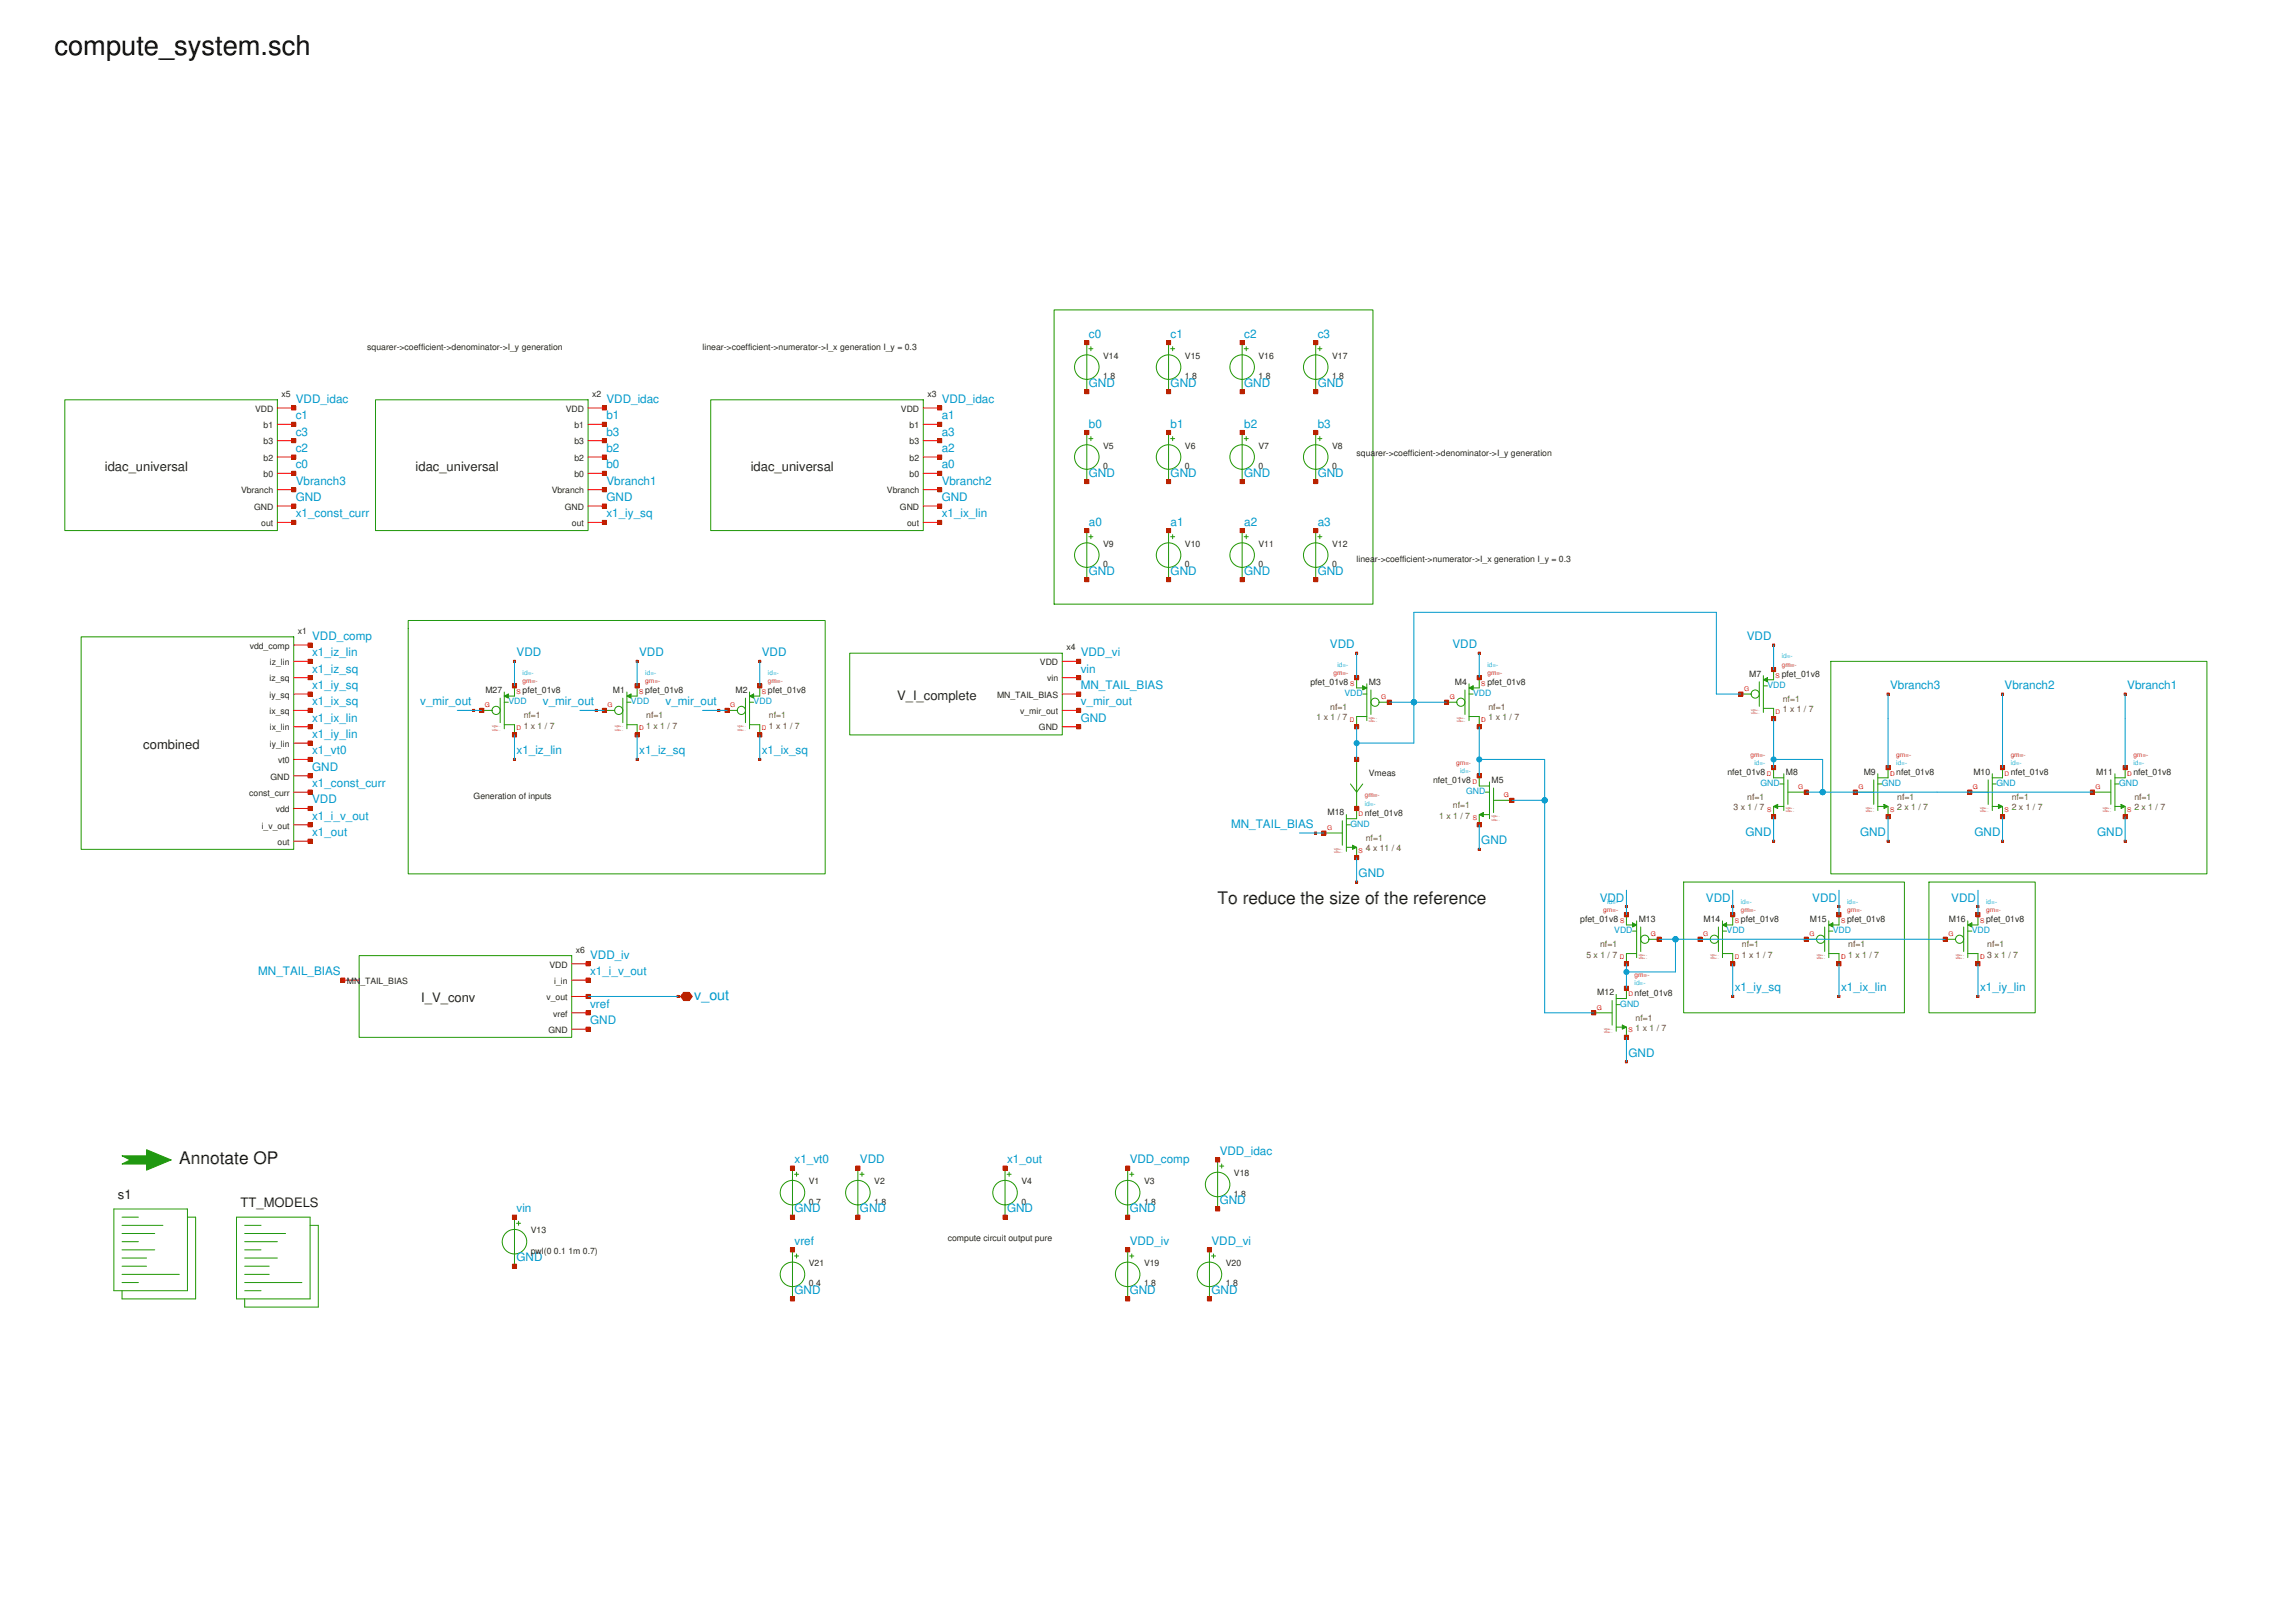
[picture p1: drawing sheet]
<svg xmlns="http://www.w3.org/2000/svg" width="297mm" height="210mm" viewBox="0 0 297 210" stroke-linecap="round" stroke-linejoin="round" font-family="sans-serif">
<defs><g id="words">
<text font-size="3.5" x="7.1" y="7.1">compute_system.sch</text>
<g font-size="2.2" fill="#222">
<text x="157.5" y="117">To reduce the size of the reference</text>
<text x="23.2" y="150.6">Annotate OP</text>
</g>
<text font-size="1.8" fill="#0098cb" x="89.8" y="129.5">v_out</text>
<g font-size="1.7" fill="#222">
<text x="13.6" y="60.9">idac_universal</text>
<text x="53.8" y="60.9">idac_universal</text>
<text x="97.1" y="60.9">idac_universal</text>
<text x="116.1" y="90.5">V_I_complete</text>
<text x="18.5" y="96.9">combined</text>
<text x="54.5" y="129.7">I_V_conv</text>
<text x="15.3" y="155.2">s1</text>
<text x="31.1" y="156.2">TT_MODELS</text>
</g>
<g font-size="1.5" fill="#0098cb">
<text x="140.9" y="43.7">c0</text>
<text x="151.4" y="43.7">c1</text>
<text x="161" y="43.7">c2</text>
<text x="170.5" y="43.7">c3</text>
<text x="38.3" y="52.2">VDD_idac</text>
<text x="78.5" y="52.2">VDD_idac</text>
<text x="121.8" y="52.2">VDD_idac</text>
<text x="140.9" y="50">GND</text>
<text x="151.4" y="50">GND</text>
<text x="161" y="50">GND</text>
<text x="170.5" y="50">GND</text>
<text x="38.3" y="54.3">c1</text>
<text x="38.3" y="56.4">c3</text>
<text x="38.3" y="58.5">c2</text>
<text x="78.5" y="54.3">b1</text>
<text x="78.5" y="56.4">b3</text>
<text x="78.5" y="58.5">b2</text>
<text x="121.8" y="54.3">a1</text>
<text x="121.8" y="56.4">a3</text>
<text x="121.8" y="58.5">a2</text>
<text x="140.9" y="55.3">b0</text>
<text x="151.4" y="55.3">b1</text>
<text x="161" y="55.3">b2</text>
<text x="170.5" y="55.3">b3</text>
<text x="38.3" y="60.6">c0</text>
<text x="38.3" y="62.7">Vbranch3</text>
<text x="38.3" y="64.8">GND</text>
<text x="78.5" y="60.6">b0</text>
<text x="78.5" y="62.7">Vbranch1</text>
<text x="78.5" y="64.8">GND</text>
<text x="121.8" y="62.7">Vbranch2</text>
<text x="121.8" y="60.6">a0</text>
<text x="121.8" y="64.8">GND</text>
<text x="140.9" y="61.7">GND</text>
<text x="151.4" y="61.7">GND</text>
<text x="161" y="61.7">GND</text>
<text x="170.5" y="61.7">GND</text>
<text x="38.3" y="67">x1_const_curr</text>
<text x="78.5" y="67">x1_iy_sq</text>
<text x="121.8" y="67">x1_ix_lin</text>
<text x="140.9" y="68">a0</text>
<text x="151.4" y="68">a1</text>
<text x="161" y="68">a2</text>
<text x="170.5" y="68">a3</text>
<text x="140.9" y="74.4">GND</text>
<text x="151.4" y="74.4">GND</text>
<text x="161" y="74.4">GND</text>
<text x="170.5" y="74.4">GND</text>
<text x="40.4" y="82.8">VDD_comp</text>
<text x="172" y="83.9">VDD</text>
<text x="187.9" y="83.9">VDD</text>
<text x="226" y="82.8">VDD</text>
<text x="40.4" y="84.9">x1_iz_lin</text>
<text x="40.4" y="87.1">x1_iz_sq</text>
<text x="40.4" y="89.2">x1_iy_sq</text>
<text x="66.8" y="84.9">VDD</text>
<text x="82.7" y="84.9">VDD</text>
<text x="98.6" y="84.9">VDD</text>
<text x="139.8" y="84.9">VDD_vi</text>
<text x="139.8" y="87.1">vin</text>
<text x="139.8" y="89.2">MN_TAIL_BIAS</text>
<text x="244.5" y="89.2">Vbranch3</text>
<text x="259.3" y="89.2">Vbranch2</text>
<text x="275.2" y="89.2">Vbranch1</text>
<text x="40.4" y="91.3">x1_ix_sq</text>
<text x="40.4" y="93.4">x1_ix_lin</text>
<text x="40.4" y="95.5">x1_iy_lin</text>
<text x="54.4" y="91.3">v_mir_out</text>
<text x="70.2" y="91.3">v_mir_out</text>
<text x="86.1" y="91.3">v_mir_out</text>
<text x="139.8" y="93.4">GND</text>
<text x="139.8" y="91.3">v_mir_out</text>
<text x="40.4" y="97.6">x1_vt0</text>
<text x="40.4" y="99.7">GND</text>
<text x="40.4" y="101.9">x1_const_curr</text>
<text x="66.8" y="97.6">x1_iz_lin</text>
<text x="82.7" y="97.6">x1_iz_sq</text>
<text x="98.6" y="97.6">x1_ix_sq</text>
<text x="40.4" y="106.1">x1_i_v_out</text>
<text x="40.4" y="104">VDD</text>
<text x="159.3" y="107.2">MN_TAIL_BIAS</text>
<text x="40.4" y="108.2">x1_out</text>
<text x="175.8" y="113.5">GND</text>
<text x="191.6" y="109.3">GND</text>
<text x="225.8" y="108.2">GND</text>
<text x="240.6" y="108.2">GND</text>
<text x="255.4" y="108.2">GND</text>
<text x="271.3" y="108.2">GND</text>
<text x="207" y="116.7">VDD</text>
<text x="220.7" y="116.7">VDD</text>
<text x="234.5" y="116.7">VDD</text>
<text x="252.4" y="116.7">VDD</text>
<text x="76.3" y="124.1">VDD_iv</text>
<text x="33.4" y="126.2">MN_TAIL_BIAS</text>
<text x="76.3" y="130.4">vref</text>
<text x="76.3" y="126.2">x1_i_v_out</text>
<text x="224.4" y="128.3">x1_iy_sq</text>
<text x="238.2" y="128.3">x1_ix_lin</text>
<text x="256.2" y="128.3">x1_iy_lin</text>
<text x="76.3" y="132.5">GND</text>
<text x="210.7" y="136.8">GND</text>
<text x="157.8" y="149.5">VDD_idac</text>
<text x="102.8" y="150.5">x1_vt0</text>
<text x="111.3" y="150.5">VDD</text>
<text x="130.3" y="150.5">x1_out</text>
<text x="146.2" y="150.5">VDD_comp</text>
<text x="157.8" y="155.8">GND</text>
<text x="66.8" y="156.9">vin</text>
<text x="102.8" y="161.1">vref</text>
<text x="102.8" y="156.9">GND</text>
<text x="111.3" y="156.9">GND</text>
<text x="130.3" y="156.9">GND</text>
<text x="146.2" y="156.9">GND</text>
<text x="146.2" y="161.1">VDD_iv</text>
<text x="156.7" y="161.1">VDD_vi</text>
<text x="66.8" y="163.2">GND</text>
<text x="102.8" y="167.4">GND</text>
<text x="146.2" y="167.4">GND</text>
<text x="156.7" y="167.4">GND</text>
</g>
<g font-size="1.1" fill="#222">
<text x="47.5" y="45.2">squarer-&gt;coefficient-&gt;denominator-&gt;I_y generation</text>
<text x="90.9" y="45.2">linear-&gt;coefficient-&gt;numerator-&gt;I_x generation I_y = 0.3</text>
<text x="142.7" y="46.4">V14</text>
<text x="153.3" y="46.4">V15</text>
<text x="162.8" y="46.4">V16</text>
<text x="172.3" y="46.4">V17</text>
<text x="33" y="53.3">VDD</text>
<text x="36.4" y="51.4">x5</text>
<text x="73.2" y="53.3">VDD</text>
<text x="76.6" y="51.4">x2</text>
<text x="116.6" y="53.3">VDD</text>
<text x="120" y="51.4">x3</text>
<text x="142.7" y="49.1">1.8</text>
<text x="153.3" y="49.1">1.8</text>
<text x="162.8" y="49.1">1.8</text>
<text x="172.3" y="49.1">1.8</text>
<text x="34.1" y="55.4">b1</text>
<text x="34.1" y="57.5">b3</text>
<text x="34.1" y="59.6">b2</text>
<text x="74.3" y="55.4">b1</text>
<text x="74.3" y="57.5">b3</text>
<text x="74.3" y="59.6">b2</text>
<text x="117.7" y="55.4">b1</text>
<text x="117.7" y="57.5">b3</text>
<text x="117.7" y="59.6">b2</text>
<text x="142.7" y="58.1">V5</text>
<text x="153.3" y="58.1">V6</text>
<text x="162.8" y="58.1">V7</text>
<text x="172.3" y="58.1">V8</text>
<text x="175.5" y="59">squarer-&gt;coefficient-&gt;denominator-&gt;I_y generation</text>
<text x="31.2" y="63.9">Vbranch</text>
<text x="32.9" y="66">GND</text>
<text x="34.1" y="61.7">b0</text>
<text x="71.4" y="63.9">Vbranch</text>
<text x="73.1" y="66">GND</text>
<text x="74.3" y="61.7">b0</text>
<text x="114.7" y="63.9">Vbranch</text>
<text x="116.4" y="66">GND</text>
<text x="117.7" y="61.7">b0</text>
<text x="142.7" y="60.7">0</text>
<text x="153.3" y="60.7">0</text>
<text x="162.8" y="60.7">0</text>
<text x="172.3" y="60.7">0</text>
<text x="33.8" y="68.1">out</text>
<text x="74" y="68.1">out</text>
<text x="117.4" y="68.1">out</text>
<text x="142.7" y="70.8">V9</text>
<text x="153.3" y="70.8">V10</text>
<text x="162.8" y="70.8">V11</text>
<text x="172.3" y="70.8">V12</text>
<text x="142.7" y="73.4">0</text>
<text x="153.3" y="73.4">0</text>
<text x="162.8" y="73.4">0</text>
<text x="172.3" y="73.4">0</text>
<text x="175.5" y="72.7">linear-&gt;coefficient-&gt;numerator-&gt;I_x generation I_y = 0.3</text>
<text x="32.3" y="84">vdd_comp</text>
<text x="38.5" y="82">x1</text>
<text x="34.9" y="88.2">iz_sq</text>
<text x="34.9" y="86.1">iz_lin</text>
<text x="62.8" y="89.7">M27</text>
<text x="67.6" y="89.7">pfet_01v8</text>
<text x="79.3" y="89.7">M1</text>
<text x="83.5" y="89.7">pfet_01v8</text>
<text x="95.1" y="89.7">M2</text>
<text x="99.4" y="89.7">pfet_01v8</text>
<text x="134.5" y="86.1">VDD</text>
<text x="135.5" y="88.2">vin</text>
<text x="138" y="84.2">x4</text>
<text x="169.5" y="88.6">pfet_01v8</text>
<text x="177.1" y="88.6">M3</text>
<text x="188.2" y="88.6">M4</text>
<text x="192.4" y="88.6">pfet_01v8</text>
<text x="226.3" y="87.6">M7</text>
<text x="230.5" y="87.6">pfet_01v8</text>
<text x="34.9" y="90.3">iy_sq</text>
<text x="34.9" y="92.4">ix_sq</text>
<text x="34.9" y="94.5">ix_lin</text>
<text x="129" y="90.3">MN_TAIL_BIAS</text>
<text x="132" y="92.4">v_mir_out</text>
<text x="134.4" y="94.5">GND</text>
<text x="34.9" y="96.6">iy_lin</text>
<text x="35" y="100.9">GND</text>
<text x="36" y="98.8">vt0</text>
<text x="177.1" y="100.4">Vmeas</text>
<text x="185.4" y="101.3">nfet_01v8</text>
<text x="193" y="101.3">M5</text>
<text x="223.5" y="100.3">nfet_01v8</text>
<text x="231" y="100.2">M8</text>
<text x="241.1" y="100.2">M9</text>
<text x="245.3" y="100.3">nfet_01v8</text>
<text x="255.3" y="100.2">M10</text>
<text x="260.1" y="100.3">nfet_01v8</text>
<text x="271.2" y="100.2">M11</text>
<text x="276" y="100.3">nfet_01v8</text>
<text x="32.2" y="103">const_curr</text>
<text x="33.9" y="107.2">i_v_out</text>
<text x="35.7" y="105.1">vdd</text>
<text x="61.3" y="103.4">Generation of inputs</text>
<text x="171.7" y="105.5">M18</text>
<text x="176.6" y="105.6">nfet_01v8</text>
<text x="35.9" y="109.3">out</text>
<text x="204.4" y="119.3">pfet_01v8</text>
<text x="212" y="119.3">M13</text>
<text x="220.4" y="119.3">M14</text>
<text x="225.2" y="119.3">pfet_01v8</text>
<text x="234.1" y="119.3">M15</text>
<text x="239" y="119.3">pfet_01v8</text>
<text x="252.1" y="119.3">M16</text>
<text x="257" y="119.3">pfet_01v8</text>
<text x="71.1" y="125.2">VDD</text>
<text x="74.5" y="123.3">x6</text>
<text x="44.9" y="127.3">MN_TAIL_BIAS</text>
<text x="70.7" y="129.4">v_out</text>
<text x="71.6" y="131.6">vref</text>
<text x="71.7" y="127.3">i_in</text>
<text x="206.6" y="128.8">M12</text>
<text x="211.5" y="128.8">nfet_01v8</text>
<text x="70.9" y="133.7">GND</text>
<text x="104.6" y="153.3">V1</text>
<text x="104.6" y="155.9">0.7</text>
<text x="113.1" y="153.3">V2</text>
<text x="113.1" y="155.9">1.8</text>
<text x="132.1" y="153.3">V4</text>
<text x="132.1" y="155.9">0</text>
<text x="148" y="153.3">V3</text>
<text x="148" y="155.9">1.8</text>
<text x="159.6" y="152.2">V18</text>
<text x="159.6" y="154.8">1.8</text>
<text x="68.7" y="159.6">V13</text>
<text x="122.6" y="160.5">compute circuit output pure</text>
<text x="68.7" y="162.3">pwl(0 0.1 1m 0.7)</text>
<text x="104.6" y="163.8">V21</text>
<text x="104.6" y="166.5">0.4</text>
<text x="148" y="163.8">V19</text>
<text x="148" y="166.5">1.8</text>
<text x="158.6" y="163.8">V20</text>
<text x="158.6" y="166.5">1.8</text>
</g>
<g font-size="1.1" fill="#0098cb">
<text x="228.7" y="89">VDD</text>
<text x="65.8" y="91.2">VDD</text>
<text x="81.6" y="91.2">VDD</text>
<text x="97.5" y="91.2">VDD</text>
<text x="173.9" y="90.1">VDD</text>
<text x="190.6" y="90.1">VDD</text>
<text x="227.8" y="101.7">GND</text>
<text x="243.5" y="101.7">GND</text>
<text x="258.3" y="101.7">GND</text>
<text x="274.1" y="101.7">GND</text>
<text x="174.7" y="107">GND</text>
<text x="189.7" y="102.8">GND</text>
<text x="208.8" y="120.8">VDD</text>
<text x="223.4" y="120.8">VDD</text>
<text x="237.1" y="120.8">VDD</text>
<text x="255.1" y="120.8">VDD</text>
<text x="209.6" y="130.3">GND</text>
</g>
<g font-size="1.1" fill="#660">
<text x="67.8" y="94.3">1 x 1 / 7</text>
<text x="67.8" y="93">nf=1</text>
<text x="83.6" y="94.3">1 x 1 / 7</text>
<text x="83.6" y="93">nf=1</text>
<text x="99.5" y="94.3">1 x 1 / 7</text>
<text x="99.5" y="93">nf=1</text>
<text x="170.3" y="93.2">1 x 1 / 7</text>
<text x="172.1" y="91.9">nf=1</text>
<text x="192.6" y="93.2">1 x 1 / 7</text>
<text x="192.6" y="91.9">nf=1</text>
<text x="230.6" y="92.2">1 x 1 / 7</text>
<text x="230.6" y="90.9">nf=1</text>
<text x="186.2" y="105.9">1 x 1 / 7</text>
<text x="188" y="104.6">nf=1</text>
<text x="224.3" y="104.9">3 x 1 / 7</text>
<text x="226.1" y="103.5">nf=1</text>
<text x="245.5" y="104.9">2 x 1 / 7</text>
<text x="245.5" y="103.5">nf=1</text>
<text x="260.3" y="104.9">2 x 1 / 7</text>
<text x="260.3" y="103.5">nf=1</text>
<text x="276.1" y="104.9">2 x 1 / 7</text>
<text x="276.1" y="103.5">nf=1</text>
<text x="176.7" y="110.2">4 x 11 / 4</text>
<text x="176.7" y="108.8">nf=1</text>
<text x="205.2" y="123.9">5 x 1 / 7</text>
<text x="207" y="122.6">nf=1</text>
<text x="225.4" y="123.9">1 x 1 / 7</text>
<text x="225.4" y="122.6">nf=1</text>
<text x="239.1" y="123.9">1 x 1 / 7</text>
<text x="239.1" y="122.6">nf=1</text>
<text x="257.1" y="123.9">3 x 1 / 7</text>
<text x="257.1" y="122.6">nf=1</text>
<text x="211.6" y="133.4">1 x 1 / 7</text>
<text x="211.6" y="132.1">nf=1</text>
</g>
<g font-size=".8" fill="#fe0000">
<text x="66.8" y="89.8">S</text>
<text x="82.7" y="89.8">S</text>
<text x="98.6" y="89.8">S</text>
<text x="174.7" y="88.7">S</text>
<text x="191.6" y="88.7">S</text>
<text x="225.6" y="89.4">G</text>
<text x="229.7" y="87.7">S</text>
<text x="62.7" y="91.6">G</text>
<text x="66.8" y="94.5">D</text>
<text x="78.6" y="91.6">G</text>
<text x="82.7" y="94.5">D</text>
<text x="94.5" y="91.6">G</text>
<text x="98.6" y="94.5">D</text>
<text x="174.6" y="93.4">D</text>
<text x="178.7" y="90.5">G</text>
<text x="187.5" y="90.5">G</text>
<text x="191.6" y="93.4">D</text>
<text x="229.7" y="92.3">D</text>
<text x="190.5" y="101.4">D</text>
<text x="228.6" y="100.4">D</text>
<text x="244.5" y="100.4">D</text>
<text x="259.3" y="100.4">D</text>
<text x="275.2" y="100.4">D</text>
<text x="171.7" y="107.4">G</text>
<text x="175.8" y="105.7">D</text>
<text x="190.5" y="106.1">S</text>
<text x="194.5" y="103.2">G</text>
<text x="228.6" y="105">S</text>
<text x="232.6" y="102.1">G</text>
<text x="240.4" y="102.1">G</text>
<text x="244.5" y="105">S</text>
<text x="255.2" y="102.1">G</text>
<text x="259.3" y="105">S</text>
<text x="271.1" y="102.1">G</text>
<text x="275.2" y="105">S</text>
<text x="175.8" y="110.3">S</text>
<text x="209.6" y="119.4">S</text>
<text x="224.4" y="119.4">S</text>
<text x="238.2" y="119.4">S</text>
<text x="256.2" y="119.4">S</text>
<text x="209.5" y="124.1">D</text>
<text x="213.6" y="121.2">G</text>
<text x="220.3" y="121.2">G</text>
<text x="224.4" y="124.1">D</text>
<text x="234.1" y="121.2">G</text>
<text x="238.2" y="124.1">D</text>
<text x="252.1" y="121.2">G</text>
<text x="256.2" y="124.1">D</text>
<text x="206.6" y="130.7">G</text>
<text x="210.7" y="128.9">D</text>
<text x="210.7" y="133.6">S</text>
</g>
<g font-size=".8" fill="#00fecb">
<text x="67.6" y="87.3">id=-</text>
<text x="83.5" y="87.3">id=-</text>
<text x="99.4" y="87.3">id=-</text>
<text x="173" y="86.3">id=-</text>
<text x="192.4" y="86.3">id=-</text>
<text x="230.5" y="85.2">id=-</text>
<text x="188.9" y="100">id=-</text>
<text x="227" y="99">id=-</text>
<text x="245.3" y="99">id=-</text>
<text x="260.1" y="99">id=-</text>
<text x="276" y="99">id=-</text>
<text x="176.6" y="104.2">id=-</text>
<text x="207.9" y="116.9">id=-</text>
<text x="225.2" y="116.9">id=-</text>
<text x="239" y="116.9">id=-</text>
<text x="257" y="116.9">id=-</text>
<text x="211.5" y="127.5">id=-</text>
</g>
<g font-size=".8" fill="#a92222">
<text x="67.6" y="88.4">gm=-</text>
<text x="83.5" y="88.4">gm=-</text>
<text x="99.4" y="88.4">gm=-</text>
<text x="172.5" y="87.3">gm=-</text>
<text x="192.4" y="87.3">gm=-</text>
<text x="230.5" y="86.3">gm=-</text>
<text x="188.4" y="99">gm=-</text>
<text x="226.5" y="97.9">gm=-</text>
<text x="245.3" y="97.9">gm=-</text>
<text x="260.1" y="97.9">gm=-</text>
<text x="276" y="97.9">gm=-</text>
<text x="176.6" y="103.2">gm=-</text>
<text x="207.4" y="118">gm=-</text>
<text x="225.2" y="118">gm=-</text>
<text x="239" y="118">gm=-</text>
<text x="257" y="118">gm=-</text>
<text x="211.5" y="126.5">gm=-</text>
</g>
<g font-size=".4" fill="#a92222">
<text x="63.7" y="94.1">vgs= -</text>
<text x="63.7" y="94.6">vds= -</text>
<text x="79.5" y="94.1">vgs= -</text>
<text x="79.5" y="94.6">vds= -</text>
<text x="95.4" y="94.1">vgs= -</text>
<text x="95.4" y="94.6">vds= -</text>
<text x="177.1" y="93">vgs= -</text>
<text x="177.1" y="93.5">vds= -</text>
<text x="188.5" y="93">vgs= -</text>
<text x="188.5" y="93.5">vds= -</text>
<text x="226.6" y="92">vgs= -</text>
<text x="226.6" y="92.4">vds= -</text>
<text x="193" y="105.7">vgs= -</text>
<text x="193" y="106.2">vds= -</text>
<text x="231" y="104.7">vgs= -</text>
<text x="231" y="105.1">vds= -</text>
<text x="241.4" y="104.7">vgs= -</text>
<text x="241.4" y="105.1">vds= -</text>
<text x="256.2" y="104.7">vgs= -</text>
<text x="256.2" y="105.1">vds= -</text>
<text x="272.1" y="104.7">vgs= -</text>
<text x="272.1" y="105.1">vds= -</text>
<text x="172.6" y="110">vgs= -</text>
<text x="172.6" y="110.4">vds= -</text>
<text x="212" y="123.7">vgs= -</text>
<text x="212" y="124.2">vds= -</text>
<text x="221.3" y="123.7">vgs= -</text>
<text x="221.3" y="124.2">vds= -</text>
<text x="235" y="123.7">vgs= -</text>
<text x="235" y="124.2">vds= -</text>
<text x="253" y="123.7">vgs= -</text>
<text x="253" y="124.2">vds= -</text>
<text x="207.5" y="133.2">vgs= -</text>
<text x="207.5" y="133.7">vds= -</text>
</g>
</g></defs>
<g fill="none" stroke="#229800" stroke-width=".13">
<path d="M136.4 40.1h41.2v38.1h-41.2zM140.6 56v6.3M140.9 56.8h.5M141.1 56.5v.5M151.2 56v6.3M151.4 56.8h.6M151.7 56.5v.5M160.7 56v6.3M161 56.8h.5M161.2 56.5v.5M170.2 56v6.3M170.5 56.8h.5"/>
<path d="M170.7 56.5v.5M140.6 68.7v6.3M140.9 69.5h.5M141.1 69.2v.5M151.2 68.7v6.3M151.4 69.5h.6M151.7 69.2v.5M160.7 68.7v6.3M161 69.5h.5M161.2 69.2v.5M170.2 68.7v6.3M170.5 69.5h.5"/>
<path d="M170.7 69.2v.5M52.8 80.3h54v32.8h-54zM62.3 91.9h1.4M64.7 90.3v3.2M65.2 89.6v4.7M65.2 93.8h1.4v1.3M65.2 90.9h.6M66.6 88.8v1.3h-.8M236.9 85.6h48.6v27.5h-48.6zM217.8 114.1h28.6v17h-28.6zM249.6 114.1h13.7v17h-13.7zM102.5 151.2v6.3"/>
<path d="M102.8 152h.5M103.1 151.7v.5M111 151.2v6.3M111.3 152h.5M111.5 151.7v.5M130 151.2v6.3M130.3 152h.5M130.6 151.7v.5"/>
<circle cx="140.6" cy="59.1" r="1.59"/>
<circle cx="151.2" cy="59.1" r="1.59"/>
<circle cx="160.7" cy="59.1" r="1.59"/>
<circle cx="170.2" cy="59.1" r="1.59"/>
<circle cx="140.6" cy="71.8" r="1.59"/>
<circle cx="151.2" cy="71.8" r="1.59"/>
<circle cx="160.7" cy="71.8" r="1.59"/>
<circle cx="170.2" cy="71.8" r="1.59"/>
<circle cx="102.5" cy="154.3" r="1.59"/>
<circle cx="111" cy="154.3" r="1.59"/>
<circle cx="130" cy="154.3" r="1.59"/>
</g>
<path d="M65.2 90.1l.6-.3v.5z" fill="#229800"/>
<g fill="none" stroke="#229800" stroke-width=".13">
<path d="M65.2 90.1l.6-.3v.5zM78.2 91.9h1.3M80.6 90.3v3.2M81.1 89.6v4.7M81.1 93.8h1.3v1.3M81.1 90.9h.5M82.4 88.8v1.3h-.8"/>
<circle cx="64.2" cy="91.9" r=".53"/>
</g>
<path d="M81.1 90.1l.5-.3v.5z" fill="#229800"/>
<g fill="none" stroke="#229800" stroke-width=".13">
<path d="M81.1 90.1l.5-.3v.5zM94.1 91.9h1.3M96.4 90.3v3.2M97 89.6v4.7M97 93.8h1.3v1.3M97 90.9h.5M98.3 88.8v1.3h-.8"/>
<circle cx="80" cy="91.9" r=".53"/>
</g>
<path d="M97 90.1l.5-.3v.5z" fill="#229800"/>
<g fill="none" stroke="#229800" stroke-width=".13">
<path d="M97 90.1l.5-.3v.5zM14.7 156.5h9.6v10.5h-9.6zM15.8 159.6h4.2M15.8 158.6h5.3M15.8 157.5h2.1M24.3 157.5h1v10.6h-9.5v-1.1M30.6 157.5h9.5v10.6h-9.5zM31.7 159.6h5.2M31.7 158.6h2.1M40.1 158.6h1.1v10.5h-9.5v-1M15.8 160.7h2.1M15.8 161.7h4.2"/>
<path d="M15.8 162.8h3.2M15.8 163.9h3.2M15.8 164.9h7.4M15.8 166h2.1M31.7 160.7h4.2M31.7 161.7h2.1M31.7 162.8h4.2M31.7 163.9h3.1M31.7 164.9h3.1M31.7 166h7.4M31.7 167h2.1"/>
<circle cx="95.9" cy="91.9" r=".53"/>
</g>
<path d="M15.8 149.6h3.2v-.8l3.1 1.3-3.1 1.3v-.8h-3.2l1-.5z" fill="#229800"/>
<g fill="none" stroke="#229800" stroke-width=".13">
<path d="M140.6 44.3v6.4M140.9 45.1h.5M141.1 44.9v.5M151.2 44.3v6.4M151.4 45.1h.6M151.7 44.9v.5M160.7 44.3v6.4M161 45.1h.5M161.2 44.9v.5M170.2 44.3v6.4M170.5 45.1h.5M170.7 44.9v.5"/>
<path d="M171.3 107.8h2.4M173.7 106.2v3.2M174.2 105.4v4.8M174.2 109.7h.8M174.2 106.7h.5M175.5 104.6v1.3h-1.3M175.5 109.7v1.3M15.8 149.6h3.2v-.8l3.1 1.3-3.1 1.3v-.8h-3.2l1-.5z"/>
<circle cx="140.6" cy="47.5" r="1.59"/>
<circle cx="151.2" cy="47.5" r="1.59"/>
<circle cx="160.7" cy="47.5" r="1.59"/>
<circle cx="170.2" cy="47.5" r="1.59"/>
</g>
<path d="M175 109.4l.5 .3-.5 .2z" fill="#229800"/>
<path d="M175.5 87.7v1.3h.8M176.3 89.8h.5M176.8 88.5v4.8M176.8 92.7h-1.3v1.3M177.4 89.3v3.2M178.4 90.9h1.3M175 109.4l.5 .3-.5 .2z" fill="none" stroke="#229800" stroke-width=".13"/>
<path d="M176.3 88.8l.5 .2-.5 .3z" fill="#229800"/>
<g fill="none" stroke="#229800" stroke-width=".13">
<path d="M176.3 88.8l.5 .2-.5 .3zM187.1 90.9h1.4M189.5 89.3v3.2M190.1 88.5v4.8M190.1 92.7h1.3v1.3M190.1 89.8h.5M191.4 87.7v1.3h-.8"/>
<circle cx="177.9" cy="90.9" r=".53"/>
</g>
<path d="M190.1 89l.5-.2v.5z" fill="#229800"/>
<g fill="none" stroke="#229800" stroke-width=".13">
<path d="M190.1 89l.5-.2v.5zM191.4 100.4v1.3h1.3M191.4 105.4v1.3M191.9 105.4h.8M192.2 102.5h.5M192.7 101.2v4.7M193.2 103.6h2.4M193.2 102v3.2"/>
<circle cx="189" cy="90.9" r=".53"/>
</g>
<path d="M191.4 105.4l.5-.2v.5z" fill="#229800"/>
<path d="M175.5 98.3v6.3M225.2 89.8h1.3M227.6 88.2v3.2M228.1 87.4v4.8M228.1 91.7h1.4v1.3M228.1 88.8h.6M229.5 86.6v1.4h-.8M174.7 101.5l.8 1 .8-1M191.4 105.4l.5-.2v.5z" fill="none" stroke="#229800" stroke-width=".13"/>
<path d="M228.1 88l.6-.3v.5z" fill="#229800"/>
<g fill="none" stroke="#229800" stroke-width=".13">
<path d="M228.1 88l.6-.3v.5zM229.5 99.3v1.4h1.3M229.5 104.4v1.3M230 104.4h.8M230.2 101.5h.6M230.8 100.1v4.8M231.3 102.5h2.4M231.3 100.9v3.2"/>
<circle cx="227.1" cy="89.8" r=".53"/>
</g>
<path d="M229.5 104.4l.5-.3v.5z" fill="#229800"/>
<path d="M244.3 99.3v1.4h-1.4M229.5 104.4l.5-.3v.5zM240 102.5h2.4M242.4 100.9v3.2M242.9 100.1v4.8M242.9 104.4h.8M242.9 101.5h.6M244.3 104.4v1.3" fill="none" stroke="#229800" stroke-width=".13"/>
<path d="M243.7 104.1l.6 .3-.6 .2z" fill="#229800"/>
<path d="M259.1 99.3v1.4h-1.4M243.7 104.1l.6 .3-.6 .2zM254.8 102.5h2.4M257.2 100.9v3.2M257.7 100.1v4.8M257.7 104.4h.8M257.7 101.5h.6M259.1 104.4v1.3" fill="none" stroke="#229800" stroke-width=".13"/>
<path d="M258.5 104.1l.6 .3-.6 .2z" fill="#229800"/>
<path d="M274.9 99.3v1.4h-1.3M258.5 104.1l.6 .3-.6 .2zM270.7 102.5h2.4M273.1 100.9v3.2M273.6 100.1v4.8M273.6 104.4h.8M273.6 101.5h.5M274.9 104.4v1.3" fill="none" stroke="#229800" stroke-width=".13"/>
<path d="M274.4 104.1l.5 .3-.5 .2z" fill="#229800"/>
<path d="M274.4 104.1l.5 .3-.5 .2zM206.2 131.1h2.4M208.6 129.5v3.2M209.1 128.7v4.7M209.1 132.9h.8M209.1 130h.5M210.4 127.9v1.3h-1.3M210.4 132.9v1.3" fill="none" stroke="#229800" stroke-width=".13"/>
<path d="M209.9 132.7l.5 .2-.5 .3z" fill="#229800"/>
<path d="M210.4 118.4v1.3h.8M211.7 119.2v4.7M212.3 120v3.1M209.9 132.7l.5 .2-.5 .3zM211.2 120.5h.5M211.7 123.4h-1.3v1.3M213.3 121.5h1.3" fill="none" stroke="#229800" stroke-width=".13"/>
<path d="M211.2 119.4l.5 .3-.5 .3z" fill="#229800"/>
<g fill="none" stroke="#229800" stroke-width=".13">
<path d="M211.2 119.4l.5 .3-.5 .3zM222.3 120v3.1M222.8 119.2v4.7M224.2 118.4v1.3h-.8M219.9 121.5h1.4M222.8 123.4h1.4v1.3M222.8 120.5h.6"/>
<circle cx="212.8" cy="121.5" r=".53"/>
</g>
<path d="M222.8 119.7l.6-.3v.6z" fill="#229800"/>
<g fill="none" stroke="#229800" stroke-width=".13">
<path d="M222.8 119.7l.6-.3v.6zM236.1 120v3.1M236.6 119.2v4.7M237.9 118.4v1.3h-.8M233.7 121.5h1.3M236.6 123.4h1.3v1.3M236.6 120.5h.5"/>
<circle cx="221.8" cy="121.5" r=".53"/>
</g>
<path d="M236.6 119.7l.5-.3v.6z" fill="#229800"/>
<g fill="none" stroke="#229800" stroke-width=".13">
<path d="M236.6 119.7l.5-.3v.6zM254 120v3.1M254.6 119.2v4.7M255.9 118.4v1.3h-.8M251.7 121.5h1.3M254.6 123.4h1.3v1.3M254.6 120.5h.5"/>
<circle cx="235.5" cy="121.5" r=".53"/>
</g>
<path d="M254.6 119.7l.5-.3v.6z" fill="#229800"/>
<g fill="none" stroke="#229800" stroke-width=".13">
<path d="M8.4 51.7h27.5v17h-27.5zM48.6 51.7h27.5v17h-27.5zM91.9 51.7h27.5v17h-27.5zM10.5 82.4h27.5v27.5h-27.5zM109.9 84.5h27.5v10.6h-27.5zM254.6 119.7l.5-.3v.6zM46.5 123.7h27.5v10.5h-27.5zM66.6 157.5v6.4M66.8 158.3h.6M67.1 158v.6M145.9 151.2v6.3M146.2 152h.5"/>
<path d="M146.4 151.7v.5M157.5 150.1v6.4M157.8 150.9h.5M158.1 150.6v.6M102.5 161.7v6.4M102.8 162.5h.5M103.1 162.3v.5M145.9 161.7v6.4M146.2 162.5h.5M146.4 162.3v.5M156.5 161.7v6.4M156.7 162.5h.6"/>
<path d="M157 162.3v.5"/>
<circle cx="253.5" cy="121.5" r=".53"/>
<circle cx="145.9" cy="154.3" r="1.59"/>
<circle cx="157.5" cy="153.3" r="1.59"/>
<circle cx="66.6" cy="160.7" r="1.59"/>
<circle cx="102.5" cy="164.9" r="1.59"/>
<circle cx="145.9" cy="164.9" r="1.59"/>
<circle cx="156.5" cy="164.9" r="1.59"/>
</g>
<path d="M40 83.3h.2v.3h-.2z" fill="none" stroke="#ba2200" stroke-width=".13"/>
<path d="M40 83.3h.2v.3h-.2z" fill="#ba2200"/>
<path d="M40 85.5h.2v.2h-.2z" fill="none" stroke="#ba2200" stroke-width=".13"/>
<path d="M40 85.5h.2v.2h-.2z" fill="#ba2200"/>
<path d="M40 87.6h.2v.2h-.2z" fill="none" stroke="#ba2200" stroke-width=".13"/>
<path d="M40 87.6h.2v.2h-.2z" fill="#ba2200"/>
<path d="M40 89.7h.2v.2h-.2z" fill="none" stroke="#ba2200" stroke-width=".13"/>
<path d="M40 89.7h.2v.2h-.2z" fill="#ba2200"/>
<path d="M40 91.8h.2v.3h-.2z" fill="none" stroke="#ba2200" stroke-width=".13"/>
<path d="M40 91.8h.2v.3h-.2z" fill="#ba2200"/>
<path d="M40 93.9h.2v.3h-.2z" fill="none" stroke="#ba2200" stroke-width=".13"/>
<path d="M40 93.9h.2v.3h-.2z" fill="#ba2200"/>
<path d="M40 96h.2v.3h-.2z" fill="none" stroke="#ba2200" stroke-width=".13"/>
<path d="M40 96h.2v.3h-.2z" fill="#ba2200"/>
<path d="M40 98.1h.2v.3h-.2z" fill="none" stroke="#ba2200" stroke-width=".13"/>
<path d="M40 98.1h.2v.3h-.2z" fill="#ba2200"/>
<path d="M40 100.3h.2v.2h-.2z" fill="none" stroke="#ba2200" stroke-width=".13"/>
<path d="M40 100.3h.2v.2h-.2z" fill="#ba2200"/>
<path d="M40 102.4h.2v.2h-.2z" fill="none" stroke="#ba2200" stroke-width=".13"/>
<path d="M40 102.4h.2v.2h-.2z" fill="#ba2200"/>
<path d="M40 104.5h.2v.3h-.2z" fill="none" stroke="#ba2200" stroke-width=".13"/>
<path d="M40 104.5h.2v.3h-.2z" fill="#ba2200"/>
<path d="M40 108.7h.2v.3h-.2z" fill="none" stroke="#ba2200" stroke-width=".13"/>
<path d="M40 108.7h.2v.3h-.2z" fill="#ba2200"/>
<path d="M78.1 54.8h.2v.2h-.2z" fill="none" stroke="#ba2200" stroke-width=".13"/>
<path d="M78.1 54.8h.2v.2h-.2z" fill="#ba2200"/>
<path d="M78.1 56.9h.2v.3h-.2z" fill="none" stroke="#ba2200" stroke-width=".13"/>
<path d="M78.1 56.9h.2v.3h-.2z" fill="#ba2200"/>
<path d="M78.1 59h.2v.3h-.2z" fill="none" stroke="#ba2200" stroke-width=".13"/>
<path d="M78.1 59h.2v.3h-.2z" fill="#ba2200"/>
<path d="M78.1 61.1h.2v.3h-.2z" fill="none" stroke="#ba2200" stroke-width=".13"/>
<path d="M78.1 61.1h.2v.3h-.2z" fill="#ba2200"/>
<path d="M78.1 63.2h.2v.3h-.2z" fill="none" stroke="#ba2200" stroke-width=".13"/>
<path d="M78.1 63.2h.2v.3h-.2z" fill="#ba2200"/>
<path d="M121.4 63.2h.3v.3h-.3z" fill="none" stroke="#ba2200" stroke-width=".13"/>
<path d="M121.4 63.2h.3v.3h-.3z" fill="#ba2200"/>
<path d="M121.4 61.1h.3v.3h-.3z" fill="none" stroke="#ba2200" stroke-width=".13"/>
<path d="M121.4 61.1h.3v.3h-.3z" fill="#ba2200"/>
<path d="M121.4 54.8h.3v.2h-.3z" fill="none" stroke="#ba2200" stroke-width=".13"/>
<path d="M121.4 54.8h.3v.2h-.3z" fill="#ba2200"/>
<path d="M121.4 56.9h.3v.3h-.3z" fill="none" stroke="#ba2200" stroke-width=".13"/>
<path d="M121.4 56.9h.3v.3h-.3z" fill="#ba2200"/>
<path d="M121.4 59h.3v.3h-.3z" fill="none" stroke="#ba2200" stroke-width=".13"/>
<path d="M121.4 59h.3v.3h-.3z" fill="#ba2200"/>
<path d="M78.1 52.7h.2v.2h-.2z" fill="none" stroke="#ba2200" stroke-width=".13"/>
<path d="M78.1 52.7h.2v.2h-.2z" fill="#ba2200"/>
<path d="M121.4 52.7h.3v.2h-.3z" fill="none" stroke="#ba2200" stroke-width=".13"/>
<path d="M121.4 52.7h.3v.2h-.3z" fill="#ba2200"/>
<path d="M121.4 65.4h.3v.2h-.3z" fill="none" stroke="#ba2200" stroke-width=".13"/>
<path d="M121.4 65.4h.3v.2h-.3z" fill="#ba2200"/>
<path d="M78.1 65.4h.2v.2h-.2z" fill="none" stroke="#ba2200" stroke-width=".13"/>
<path d="M78.1 65.4h.2v.2h-.2z" fill="#ba2200"/>
<path d="M78.1 67.5h.2v.2h-.2z" fill="none" stroke="#ba2200" stroke-width=".13"/>
<path d="M78.1 67.5h.2v.2h-.2z" fill="#ba2200"/>
<path d="M121.4 67.5h.3v.2h-.3z" fill="none" stroke="#ba2200" stroke-width=".13"/>
<path d="M121.4 67.5h.3v.2h-.3z" fill="#ba2200"/>
<path d="M140.3 55.7h.6v.5h-.6z" fill="none" stroke="#ba2200" stroke-width=".13"/>
<path d="M140.3 55.7h.6v.5h-.6z" fill="#ba2200"/>
<path d="M140.3 62.1h.6v.5h-.6z" fill="none" stroke="#ba2200" stroke-width=".13"/>
<path d="M140.3 62.1h.6v.5h-.6z" fill="#ba2200"/>
<path d="M140.5 62.2h.2v.2h-.2z" fill="none" stroke="#ba2200" stroke-width=".13"/>
<path d="M140.5 62.2h.2v.2h-.2z" fill="#ba2200"/>
<path d="M140.5 55.8h.2v.3h-.2z" fill="none" stroke="#ba2200" stroke-width=".13"/>
<path d="M140.5 55.8h.2v.3h-.2z" fill="#ba2200"/>
<path d="M150.9 55.7h.5v.5h-.5z" fill="none" stroke="#ba2200" stroke-width=".13"/>
<path d="M150.9 55.7h.5v.5h-.5z" fill="#ba2200"/>
<path d="M150.9 62.1h.5v.5h-.5z" fill="none" stroke="#ba2200" stroke-width=".13"/>
<path d="M150.9 62.1h.5v.5h-.5z" fill="#ba2200"/>
<path d="M151 62.2h.3v.2h-.3z" fill="none" stroke="#ba2200" stroke-width=".13"/>
<path d="M151 62.2h.3v.2h-.3z" fill="#ba2200"/>
<path d="M151 55.8h.3v.3h-.3z" fill="none" stroke="#ba2200" stroke-width=".13"/>
<path d="M151 55.8h.3v.3h-.3z" fill="#ba2200"/>
<path d="M160.4 55.7h.6v.5h-.6z" fill="none" stroke="#ba2200" stroke-width=".13"/>
<path d="M160.4 55.7h.6v.5h-.6z" fill="#ba2200"/>
<path d="M160.4 62.1h.6v.5h-.6z" fill="none" stroke="#ba2200" stroke-width=".13"/>
<path d="M160.4 62.1h.6v.5h-.6z" fill="#ba2200"/>
<path d="M160.6 62.2h.2v.2h-.2z" fill="none" stroke="#ba2200" stroke-width=".13"/>
<path d="M160.6 62.2h.2v.2h-.2z" fill="#ba2200"/>
<path d="M160.6 55.8h.2v.3h-.2z" fill="none" stroke="#ba2200" stroke-width=".13"/>
<path d="M160.6 55.8h.2v.3h-.2z" fill="#ba2200"/>
<path d="M170 55.7h.5v.5h-.5z" fill="none" stroke="#ba2200" stroke-width=".13"/>
<path d="M170 55.7h.5v.5h-.5z" fill="#ba2200"/>
<path d="M170 62.1h.5v.5h-.5z" fill="none" stroke="#ba2200" stroke-width=".13"/>
<path d="M170 62.1h.5v.5h-.5z" fill="#ba2200"/>
<path d="M170.1 62.2h.3v.2h-.3z" fill="none" stroke="#ba2200" stroke-width=".13"/>
<path d="M170.1 62.2h.3v.2h-.3z" fill="#ba2200"/>
<path d="M170.1 55.8h.3v.3h-.3z" fill="none" stroke="#ba2200" stroke-width=".13"/>
<path d="M170.1 55.8h.3v.3h-.3z" fill="#ba2200"/>
<path d="M140.3 68.4h.6v.5h-.6z" fill="none" stroke="#ba2200" stroke-width=".13"/>
<path d="M140.3 68.4h.6v.5h-.6z" fill="#ba2200"/>
<path d="M140.3 74.7h.6v.6h-.6z" fill="none" stroke="#ba2200" stroke-width=".13"/>
<path d="M140.3 74.7h.6v.6h-.6z" fill="#ba2200"/>
<path d="M140.5 74.9h.2v.2h-.2z" fill="none" stroke="#ba2200" stroke-width=".13"/>
<path d="M140.5 74.9h.2v.2h-.2z" fill="#ba2200"/>
<path d="M140.5 68.5h.2v.3h-.2z" fill="none" stroke="#ba2200" stroke-width=".13"/>
<path d="M140.5 68.5h.2v.3h-.2z" fill="#ba2200"/>
<path d="M150.9 68.4h.5v.5h-.5z" fill="none" stroke="#ba2200" stroke-width=".13"/>
<path d="M150.9 68.4h.5v.5h-.5z" fill="#ba2200"/>
<path d="M150.9 74.7h.5v.6h-.5z" fill="none" stroke="#ba2200" stroke-width=".13"/>
<path d="M150.9 74.7h.5v.6h-.5z" fill="#ba2200"/>
<path d="M151 74.9h.3v.2h-.3z" fill="none" stroke="#ba2200" stroke-width=".13"/>
<path d="M151 74.9h.3v.2h-.3z" fill="#ba2200"/>
<path d="M151 68.5h.3v.3h-.3z" fill="none" stroke="#ba2200" stroke-width=".13"/>
<path d="M151 68.5h.3v.3h-.3z" fill="#ba2200"/>
<path d="M160.4 68.4h.6v.5h-.6z" fill="none" stroke="#ba2200" stroke-width=".13"/>
<path d="M160.4 68.4h.6v.5h-.6z" fill="#ba2200"/>
<path d="M160.4 74.7h.6v.6h-.6z" fill="none" stroke="#ba2200" stroke-width=".13"/>
<path d="M160.4 74.7h.6v.6h-.6z" fill="#ba2200"/>
<path d="M160.6 74.9h.2v.2h-.2z" fill="none" stroke="#ba2200" stroke-width=".13"/>
<path d="M160.6 74.9h.2v.2h-.2z" fill="#ba2200"/>
<path d="M160.6 68.5h.2v.3h-.2z" fill="none" stroke="#ba2200" stroke-width=".13"/>
<path d="M160.6 68.5h.2v.3h-.2z" fill="#ba2200"/>
<path d="M170 68.4h.5v.5h-.5z" fill="none" stroke="#ba2200" stroke-width=".13"/>
<path d="M170 68.4h.5v.5h-.5z" fill="#ba2200"/>
<path d="M170 74.7h.5v.6h-.5z" fill="none" stroke="#ba2200" stroke-width=".13"/>
<path d="M170 74.7h.5v.6h-.5z" fill="#ba2200"/>
<path d="M170.1 74.9h.3v.2h-.3z" fill="none" stroke="#ba2200" stroke-width=".13"/>
<path d="M170.1 74.9h.3v.2h-.3z" fill="#ba2200"/>
<path d="M170.1 68.5h.3v.3h-.3z" fill="none" stroke="#ba2200" stroke-width=".13"/>
<path d="M170.1 68.5h.3v.3h-.3z" fill="#ba2200"/>
<path d="M102.3 150.9h.5v.5h-.5z" fill="none" stroke="#ba2200" stroke-width=".13"/>
<path d="M102.3 150.9h.5v.5h-.5z" fill="#ba2200"/>
<path d="M102.3 157.2h.5v.6h-.5z" fill="none" stroke="#ba2200" stroke-width=".13"/>
<path d="M102.3 157.2h.5v.6h-.5z" fill="#ba2200"/>
<path d="M110.7 150.9h.6v.5h-.6z" fill="none" stroke="#ba2200" stroke-width=".13"/>
<path d="M110.7 150.9h.6v.5h-.6z" fill="#ba2200"/>
<path d="M110.7 157.2h.6v.6h-.6z" fill="none" stroke="#ba2200" stroke-width=".13"/>
<path d="M110.7 157.2h.6v.6h-.6z" fill="#ba2200"/>
<path d="M110.9 157.4h.2v.2h-.2z" fill="none" stroke="#ba2200" stroke-width=".13"/>
<path d="M110.9 157.4h.2v.2h-.2z" fill="#ba2200"/>
<path d="M102.4 157.4h.3v.2h-.3z" fill="none" stroke="#ba2200" stroke-width=".13"/>
<path d="M102.4 157.4h.3v.2h-.3z" fill="#ba2200"/>
<path d="M110.9 151h.2v.3h-.2z" fill="none" stroke="#ba2200" stroke-width=".13"/>
<path d="M110.9 151h.2v.3h-.2z" fill="#ba2200"/>
<path d="M102.4 151h.3v.3h-.3z" fill="none" stroke="#ba2200" stroke-width=".13"/>
<path d="M102.4 151h.3v.3h-.3z" fill="#ba2200"/>
<path d="M37.9 67.5h.2v.2h-.2z" fill="none" stroke="#ba2200" stroke-width=".13"/>
<path d="M37.9 67.5h.2v.2h-.2z" fill="#ba2200"/>
<path d="M129.8 150.9h.5v.5h-.5z" fill="none" stroke="#ba2200" stroke-width=".13"/>
<path d="M129.8 150.9h.5v.5h-.5z" fill="#ba2200"/>
<path d="M129.8 157.2h.5v.6h-.5z" fill="none" stroke="#ba2200" stroke-width=".13"/>
<path d="M129.8 157.2h.5v.6h-.5z" fill="#ba2200"/>
<path d="M129.9 151h.3v.3h-.3z" fill="none" stroke="#ba2200" stroke-width=".13"/>
<path d="M129.9 151h.3v.3h-.3z" fill="#ba2200"/>
<path d="M129.9 157.4h.3v.2h-.3z" fill="none" stroke="#ba2200" stroke-width=".13"/>
<path d="M129.9 157.4h.3v.2h-.3z" fill="#ba2200"/>
<path d="M139.4 85.5h.3v.2h-.3z" fill="none" stroke="#ba2200" stroke-width=".13"/>
<path d="M139.4 85.5h.3v.2h-.3z" fill="#ba2200"/>
<path d="M139.4 93.9h.3v.3h-.3z" fill="none" stroke="#ba2200" stroke-width=".13"/>
<path d="M139.4 93.9h.3v.3h-.3z" fill="#ba2200"/>
<path d="M66.3 94.8h.5v.6h-.5z" fill="none" stroke="#ba2200" stroke-width=".13"/>
<path d="M66.3 94.8h.5v.6h-.5z" fill="#ba2200"/>
<path d="M62.1 91.7h.5v.5h-.5z" fill="none" stroke="#ba2200" stroke-width=".13"/>
<path d="M62.1 91.7h.5v.5h-.5z" fill="#ba2200"/>
<path d="M66.3 88.5h.5v.5h-.5z" fill="none" stroke="#ba2200" stroke-width=".13"/>
<path d="M66.3 88.5h.5v.5h-.5z" fill="#ba2200"/>
<path d="M82.2 94.8h.5v.6h-.5z" fill="none" stroke="#ba2200" stroke-width=".13"/>
<path d="M82.2 94.8h.5v.6h-.5z" fill="#ba2200"/>
<path d="M77.9 91.7h.6v.5h-.6z" fill="none" stroke="#ba2200" stroke-width=".13"/>
<path d="M77.9 91.7h.6v.5h-.6z" fill="#ba2200"/>
<path d="M82.2 88.5h.5v.5h-.5z" fill="none" stroke="#ba2200" stroke-width=".13"/>
<path d="M82.2 88.5h.5v.5h-.5z" fill="#ba2200"/>
<path d="M98 94.8h.6v.6h-.6z" fill="none" stroke="#ba2200" stroke-width=".13"/>
<path d="M98 94.8h.6v.6h-.6z" fill="#ba2200"/>
<path d="M93.8 91.7h.5v.5h-.5z" fill="none" stroke="#ba2200" stroke-width=".13"/>
<path d="M93.8 91.7h.5v.5h-.5z" fill="#ba2200"/>
<path d="M98 88.5h.6v.5h-.6z" fill="none" stroke="#ba2200" stroke-width=".13"/>
<path d="M98 88.5h.6v.5h-.6z" fill="#ba2200"/>
<path d="M66.4 85.5h.3v.2h-.3z" fill="none" stroke="#ba2200" stroke-width=".13"/>
<path d="M66.4 85.5h.3v.2h-.3z" fill="#ba2200"/>
<path d="M82.3 85.5h.3v.2h-.3z" fill="none" stroke="#ba2200" stroke-width=".13"/>
<path d="M82.3 85.5h.3v.2h-.3z" fill="#ba2200"/>
<path d="M98.2 85.5h.2v.2h-.2z" fill="none" stroke="#ba2200" stroke-width=".13"/>
<path d="M98.2 85.5h.2v.2h-.2z" fill="#ba2200"/>
<path d="M139.4 87.6h.3v.2h-.3z" fill="none" stroke="#ba2200" stroke-width=".13"/>
<path d="M139.4 87.6h.3v.2h-.3z" fill="#ba2200"/>
<path d="M139.4 91.8h.3v.3h-.3z" fill="none" stroke="#ba2200" stroke-width=".13"/>
<path d="M139.4 91.8h.3v.3h-.3z" fill="#ba2200"/>
<path d="M61.1 91.8h.3v.3h-.3z" fill="none" stroke="#ba2200" stroke-width=".13"/>
<path d="M61.1 91.8h.3v.3h-.3z" fill="#ba2200"/>
<path d="M77 91.8h.3v.3h-.3z" fill="none" stroke="#ba2200" stroke-width=".13"/>
<path d="M77 91.8h.3v.3h-.3z" fill="#ba2200"/>
<path d="M92.9 91.8h.2v.3h-.2z" fill="none" stroke="#ba2200" stroke-width=".13"/>
<path d="M92.9 91.8h.2v.3h-.2z" fill="#ba2200"/>
<path d="M66.4 98.1h.3v.3h-.3z" fill="none" stroke="#ba2200" stroke-width=".13"/>
<path d="M66.4 98.1h.3v.3h-.3z" fill="#ba2200"/>
<path d="M82.3 98.1h.3v.3h-.3z" fill="none" stroke="#ba2200" stroke-width=".13"/>
<path d="M82.3 98.1h.3v.3h-.3z" fill="#ba2200"/>
<path d="M98.2 98.1h.2v.3h-.2z" fill="none" stroke="#ba2200" stroke-width=".13"/>
<path d="M98.2 98.1h.2v.3h-.2z" fill="#ba2200"/>
<path d="M66.4 163.7h.3v.3h-.3z" fill="none" stroke="#ba2200" stroke-width=".13"/>
<path d="M66.4 163.7h.3v.3h-.3z" fill="#ba2200"/>
<path d="M66.4 157.4h.3v.2h-.3z" fill="none" stroke="#ba2200" stroke-width=".13"/>
<path d="M66.4 157.4h.3v.2h-.3z" fill="#ba2200"/>
<path d="M140.3 44.1h.6v.5h-.6z" fill="none" stroke="#ba2200" stroke-width=".13"/>
<path d="M140.3 44.1h.6v.5h-.6z" fill="#ba2200"/>
<path d="M140.3 50.4h.6v.5h-.6z" fill="none" stroke="#ba2200" stroke-width=".13"/>
<path d="M140.3 50.4h.6v.5h-.6z" fill="#ba2200"/>
<path d="M140.5 50.5h.2v.3h-.2z" fill="none" stroke="#ba2200" stroke-width=".13"/>
<path d="M140.5 50.5h.2v.3h-.2z" fill="#ba2200"/>
<path d="M140.5 44.2h.2v.3h-.2z" fill="none" stroke="#ba2200" stroke-width=".13"/>
<path d="M140.5 44.2h.2v.3h-.2z" fill="#ba2200"/>
<path d="M150.9 44.1h.5v.5h-.5z" fill="none" stroke="#ba2200" stroke-width=".13"/>
<path d="M150.9 44.1h.5v.5h-.5z" fill="#ba2200"/>
<path d="M150.9 50.4h.5v.5h-.5z" fill="none" stroke="#ba2200" stroke-width=".13"/>
<path d="M150.9 50.4h.5v.5h-.5z" fill="#ba2200"/>
<path d="M151 50.5h.3v.3h-.3z" fill="none" stroke="#ba2200" stroke-width=".13"/>
<path d="M151 50.5h.3v.3h-.3z" fill="#ba2200"/>
<path d="M151 44.2h.3v.3h-.3z" fill="none" stroke="#ba2200" stroke-width=".13"/>
<path d="M151 44.2h.3v.3h-.3z" fill="#ba2200"/>
<path d="M160.4 44.1h.6v.5h-.6z" fill="none" stroke="#ba2200" stroke-width=".13"/>
<path d="M160.4 44.1h.6v.5h-.6z" fill="#ba2200"/>
<path d="M160.4 50.4h.6v.5h-.6z" fill="none" stroke="#ba2200" stroke-width=".13"/>
<path d="M160.4 50.4h.6v.5h-.6z" fill="#ba2200"/>
<path d="M160.6 50.5h.2v.3h-.2z" fill="none" stroke="#ba2200" stroke-width=".13"/>
<path d="M160.6 50.5h.2v.3h-.2z" fill="#ba2200"/>
<path d="M160.6 44.2h.2v.3h-.2z" fill="none" stroke="#ba2200" stroke-width=".13"/>
<path d="M160.6 44.2h.2v.3h-.2z" fill="#ba2200"/>
<path d="M170 44.1h.5v.5h-.5z" fill="none" stroke="#ba2200" stroke-width=".13"/>
<path d="M170 44.1h.5v.5h-.5z" fill="#ba2200"/>
<path d="M170 50.4h.5v.5h-.5z" fill="none" stroke="#ba2200" stroke-width=".13"/>
<path d="M170 50.4h.5v.5h-.5z" fill="#ba2200"/>
<path d="M170.1 50.5h.3v.3h-.3z" fill="none" stroke="#ba2200" stroke-width=".13"/>
<path d="M170.1 50.5h.3v.3h-.3z" fill="#ba2200"/>
<path d="M170.1 44.2h.3v.3h-.3z" fill="none" stroke="#ba2200" stroke-width=".13"/>
<path d="M170.1 44.2h.3v.3h-.3z" fill="#ba2200"/>
<path d="M37.9 54.8h.2v.2h-.2z" fill="none" stroke="#ba2200" stroke-width=".13"/>
<path d="M37.9 54.8h.2v.2h-.2z" fill="#ba2200"/>
<path d="M37.9 56.9h.2v.3h-.2z" fill="none" stroke="#ba2200" stroke-width=".13"/>
<path d="M37.9 56.9h.2v.3h-.2z" fill="#ba2200"/>
<path d="M37.9 59h.2v.3h-.2z" fill="none" stroke="#ba2200" stroke-width=".13"/>
<path d="M37.9 59h.2v.3h-.2z" fill="#ba2200"/>
<path d="M37.9 61.1h.2v.3h-.2z" fill="none" stroke="#ba2200" stroke-width=".13"/>
<path d="M37.9 61.1h.2v.3h-.2z" fill="#ba2200"/>
<path d="M37.9 63.2h.2v.3h-.2z" fill="none" stroke="#ba2200" stroke-width=".13"/>
<path d="M37.9 63.2h.2v.3h-.2z" fill="#ba2200"/>
<path d="M37.9 52.7h.2v.2h-.2z" fill="none" stroke="#ba2200" stroke-width=".13"/>
<path d="M37.9 52.7h.2v.2h-.2z" fill="#ba2200"/>
<path d="M37.9 65.4h.2v.2h-.2z" fill="none" stroke="#ba2200" stroke-width=".13"/>
<path d="M37.9 65.4h.2v.2h-.2z" fill="#ba2200"/>
<path d="M139.4 89.7h.3v.2h-.3z" fill="none" stroke="#ba2200" stroke-width=".13"/>
<path d="M139.4 89.7h.3v.2h-.3z" fill="#ba2200"/>
<path d="M170.1 107.7h.3v.2h-.3z" fill="none" stroke="#ba2200" stroke-width=".13"/>
<path d="M170.1 107.7h.3v.2h-.3z" fill="#ba2200"/>
<path d="M175.4 114h.2v.3h-.2z" fill="none" stroke="#ba2200" stroke-width=".13"/>
<path d="M175.4 114h.2v.3h-.2z" fill="#ba2200"/>
<path d="M175.2 104.4h.6v.5h-.6z" fill="none" stroke="#ba2200" stroke-width=".13"/>
<path d="M175.2 104.4h.6v.5h-.6z" fill="#ba2200"/>
<path d="M171 107.5h.5v.6h-.5z" fill="none" stroke="#ba2200" stroke-width=".13"/>
<path d="M171 107.5h.5v.6h-.5z" fill="#ba2200"/>
<path d="M175.2 110.7h.6v.5h-.6z" fill="none" stroke="#ba2200" stroke-width=".13"/>
<path d="M175.2 110.7h.6v.5h-.6z" fill="#ba2200"/>
<path d="M175.2 93.8h.6v.5h-.6z" fill="none" stroke="#ba2200" stroke-width=".13"/>
<path d="M175.2 93.8h.6v.5h-.6z" fill="#ba2200"/>
<path d="M179.5 90.6h.5v.5h-.5z" fill="none" stroke="#ba2200" stroke-width=".13"/>
<path d="M179.5 90.6h.5v.5h-.5z" fill="#ba2200"/>
<path d="M175.2 87.4h.6v.6h-.6z" fill="none" stroke="#ba2200" stroke-width=".13"/>
<path d="M175.2 87.4h.6v.6h-.6z" fill="#ba2200"/>
<path d="M175.4 84.4h.2v.3h-.2z" fill="none" stroke="#ba2200" stroke-width=".13"/>
<path d="M175.4 84.4h.2v.3h-.2z" fill="#ba2200"/>
<path d="M191.1 93.8h.5v.5h-.5z" fill="none" stroke="#ba2200" stroke-width=".13"/>
<path d="M191.1 93.8h.5v.5h-.5z" fill="#ba2200"/>
<path d="M186.9 90.6h.5v.5h-.5z" fill="none" stroke="#ba2200" stroke-width=".13"/>
<path d="M186.9 90.6h.5v.5h-.5z" fill="#ba2200"/>
<path d="M191.1 87.4h.5v.6h-.5z" fill="none" stroke="#ba2200" stroke-width=".13"/>
<path d="M191.1 87.4h.5v.6h-.5z" fill="#ba2200"/>
<path d="M191.2 84.4h.3v.3h-.3z" fill="none" stroke="#ba2200" stroke-width=".13"/>
<path d="M191.2 84.4h.3v.3h-.3z" fill="#ba2200"/>
<path d="M191.1 100.1h.5v.6h-.5z" fill="none" stroke="#ba2200" stroke-width=".13"/>
<path d="M191.1 100.1h.5v.6h-.5z" fill="#ba2200"/>
<path d="M195.3 103.3h.6v.5h-.6z" fill="none" stroke="#ba2200" stroke-width=".13"/>
<path d="M195.3 103.3h.6v.5h-.6z" fill="#ba2200"/>
<path d="M191.1 106.5h.5v.5h-.5z" fill="none" stroke="#ba2200" stroke-width=".13"/>
<path d="M191.1 106.5h.5v.5h-.5z" fill="#ba2200"/>
<path d="M191.2 109.8h.3v.2h-.3z" fill="none" stroke="#ba2200" stroke-width=".13"/>
<path d="M191.2 109.8h.3v.2h-.3z" fill="#ba2200"/>
<path d="M175.2 98h.6v.5h-.6z" fill="none" stroke="#ba2200" stroke-width=".13"/>
<path d="M175.2 98h.6v.5h-.6z" fill="#ba2200"/>
<path d="M175.2 104.4h.6v.5h-.6z" fill="none" stroke="#ba2200" stroke-width=".13"/>
<path d="M175.2 104.4h.6v.5h-.6z" fill="#ba2200"/>
<path d="M229.2 92.7h.5v.6h-.5z" fill="none" stroke="#ba2200" stroke-width=".13"/>
<path d="M229.2 92.7h.5v.6h-.5z" fill="#ba2200"/>
<path d="M225 89.6h.5v.5h-.5z" fill="none" stroke="#ba2200" stroke-width=".13"/>
<path d="M225 89.6h.5v.5h-.5z" fill="#ba2200"/>
<path d="M229.2 86.4h.5v.5h-.5z" fill="none" stroke="#ba2200" stroke-width=".13"/>
<path d="M229.2 86.4h.5v.5h-.5z" fill="#ba2200"/>
<path d="M229.3 83.3h.3v.3h-.3z" fill="none" stroke="#ba2200" stroke-width=".13"/>
<path d="M229.3 83.3h.3v.3h-.3z" fill="#ba2200"/>
<path d="M229.2 99.1h.5v.5h-.5z" fill="none" stroke="#ba2200" stroke-width=".13"/>
<path d="M229.2 99.1h.5v.5h-.5z" fill="#ba2200"/>
<path d="M233.4 102.2h.5v.6h-.5z" fill="none" stroke="#ba2200" stroke-width=".13"/>
<path d="M233.4 102.2h.5v.6h-.5z" fill="#ba2200"/>
<path d="M229.2 105.4h.5v.5h-.5z" fill="none" stroke="#ba2200" stroke-width=".13"/>
<path d="M229.2 105.4h.5v.5h-.5z" fill="#ba2200"/>
<path d="M229.3 108.7h.3v.3h-.3z" fill="none" stroke="#ba2200" stroke-width=".13"/>
<path d="M229.3 108.7h.3v.3h-.3z" fill="#ba2200"/>
<path d="M244 99.1h.5v.5h-.5z" fill="none" stroke="#ba2200" stroke-width=".13"/>
<path d="M244 99.1h.5v.5h-.5z" fill="#ba2200"/>
<path d="M239.8 102.2h.5v.6h-.5z" fill="none" stroke="#ba2200" stroke-width=".13"/>
<path d="M239.8 102.2h.5v.6h-.5z" fill="#ba2200"/>
<path d="M244 105.4h.5v.5h-.5z" fill="none" stroke="#ba2200" stroke-width=".13"/>
<path d="M244 105.4h.5v.5h-.5z" fill="#ba2200"/>
<path d="M244.1 108.7h.3v.3h-.3z" fill="none" stroke="#ba2200" stroke-width=".13"/>
<path d="M244.1 108.7h.3v.3h-.3z" fill="#ba2200"/>
<path d="M244.1 89.7h.3v.2h-.3z" fill="none" stroke="#ba2200" stroke-width=".13"/>
<path d="M244.1 89.7h.3v.2h-.3z" fill="#ba2200"/>
<path d="M258.8 99.1h.5v.5h-.5z" fill="none" stroke="#ba2200" stroke-width=".13"/>
<path d="M258.8 99.1h.5v.5h-.5z" fill="#ba2200"/>
<path d="M254.6 102.2h.5v.6h-.5z" fill="none" stroke="#ba2200" stroke-width=".13"/>
<path d="M254.6 102.2h.5v.6h-.5z" fill="#ba2200"/>
<path d="M258.8 105.4h.5v.5h-.5z" fill="none" stroke="#ba2200" stroke-width=".13"/>
<path d="M258.8 105.4h.5v.5h-.5z" fill="#ba2200"/>
<path d="M258.9 108.7h.3v.3h-.3z" fill="none" stroke="#ba2200" stroke-width=".13"/>
<path d="M258.9 108.7h.3v.3h-.3z" fill="#ba2200"/>
<path d="M258.9 89.7h.3v.2h-.3z" fill="none" stroke="#ba2200" stroke-width=".13"/>
<path d="M258.9 89.7h.3v.2h-.3z" fill="#ba2200"/>
<path d="M274.7 99.1h.5v.5h-.5z" fill="none" stroke="#ba2200" stroke-width=".13"/>
<path d="M274.7 99.1h.5v.5h-.5z" fill="#ba2200"/>
<path d="M270.4 102.2h.6v.6h-.6z" fill="none" stroke="#ba2200" stroke-width=".13"/>
<path d="M270.4 102.2h.6v.6h-.6z" fill="#ba2200"/>
<path d="M274.7 105.4h.5v.5h-.5z" fill="none" stroke="#ba2200" stroke-width=".13"/>
<path d="M274.7 105.4h.5v.5h-.5z" fill="#ba2200"/>
<path d="M274.8 108.7h.3v.3h-.3z" fill="none" stroke="#ba2200" stroke-width=".13"/>
<path d="M274.8 108.7h.3v.3h-.3z" fill="#ba2200"/>
<path d="M274.8 89.7h.3v.2h-.3z" fill="none" stroke="#ba2200" stroke-width=".13"/>
<path d="M274.8 89.7h.3v.2h-.3z" fill="#ba2200"/>
<path d="M210.1 127.6h.6v.6h-.6z" fill="none" stroke="#ba2200" stroke-width=".13"/>
<path d="M210.1 127.6h.6v.6h-.6z" fill="#ba2200"/>
<path d="M205.9 130.8h.5v.5h-.5z" fill="none" stroke="#ba2200" stroke-width=".13"/>
<path d="M205.9 130.8h.5v.5h-.5z" fill="#ba2200"/>
<path d="M210.1 134h.6v.5h-.6z" fill="none" stroke="#ba2200" stroke-width=".13"/>
<path d="M210.1 134h.6v.5h-.6z" fill="#ba2200"/>
<path d="M210.3 137.3h.2v.2h-.2z" fill="none" stroke="#ba2200" stroke-width=".13"/>
<path d="M210.3 137.3h.2v.2h-.2z" fill="#ba2200"/>
<path d="M210.1 124.5h.6v.5h-.6z" fill="none" stroke="#ba2200" stroke-width=".13"/>
<path d="M210.1 124.5h.6v.5h-.6z" fill="#ba2200"/>
<path d="M214.4 121.3h.5v.5h-.5z" fill="none" stroke="#ba2200" stroke-width=".13"/>
<path d="M214.4 121.3h.5v.5h-.5z" fill="#ba2200"/>
<path d="M210.1 118.1h.6v.5h-.6z" fill="none" stroke="#ba2200" stroke-width=".13"/>
<path d="M210.1 118.1h.6v.5h-.6z" fill="#ba2200"/>
<path d="M223.9 124.5h.5v.5h-.5z" fill="none" stroke="#ba2200" stroke-width=".13"/>
<path d="M223.9 124.5h.5v.5h-.5z" fill="#ba2200"/>
<path d="M219.7 121.3h.5v.5h-.5z" fill="none" stroke="#ba2200" stroke-width=".13"/>
<path d="M219.7 121.3h.5v.5h-.5z" fill="#ba2200"/>
<path d="M223.9 118.1h.5v.5h-.5z" fill="none" stroke="#ba2200" stroke-width=".13"/>
<path d="M223.9 118.1h.5v.5h-.5z" fill="#ba2200"/>
<path d="M210.3 117.2h.2v.3h-.2z" fill="none" stroke="#ba2200" stroke-width=".13"/>
<path d="M210.3 117.2h.2v.3h-.2z" fill="#ba2200"/>
<path d="M224 117.2h.3v.3h-.3z" fill="none" stroke="#ba2200" stroke-width=".13"/>
<path d="M224 117.2h.3v.3h-.3z" fill="#ba2200"/>
<path d="M224 128.8h.3v.3h-.3z" fill="none" stroke="#ba2200" stroke-width=".13"/>
<path d="M224 128.8h.3v.3h-.3z" fill="#ba2200"/>
<path d="M237.7 124.5h.5v.5h-.5z" fill="none" stroke="#ba2200" stroke-width=".13"/>
<path d="M237.7 124.5h.5v.5h-.5z" fill="#ba2200"/>
<path d="M233.4 121.3h.5v.5h-.5z" fill="none" stroke="#ba2200" stroke-width=".13"/>
<path d="M233.4 121.3h.5v.5h-.5z" fill="#ba2200"/>
<path d="M237.7 118.1h.5v.5h-.5z" fill="none" stroke="#ba2200" stroke-width=".13"/>
<path d="M237.7 118.1h.5v.5h-.5z" fill="#ba2200"/>
<path d="M237.8 117.2h.2v.3h-.2z" fill="none" stroke="#ba2200" stroke-width=".13"/>
<path d="M237.8 117.2h.2v.3h-.2z" fill="#ba2200"/>
<path d="M237.8 128.8h.2v.3h-.2z" fill="none" stroke="#ba2200" stroke-width=".13"/>
<path d="M237.8 128.8h.2v.3h-.2z" fill="#ba2200"/>
<path d="M255.6 124.5h.6v.5h-.6z" fill="none" stroke="#ba2200" stroke-width=".13"/>
<path d="M255.6 124.5h.6v.5h-.6z" fill="#ba2200"/>
<path d="M251.4 121.3h.5v.5h-.5z" fill="none" stroke="#ba2200" stroke-width=".13"/>
<path d="M251.4 121.3h.5v.5h-.5z" fill="#ba2200"/>
<path d="M255.6 118.1h.6v.5h-.6z" fill="none" stroke="#ba2200" stroke-width=".13"/>
<path d="M255.6 118.1h.6v.5h-.6z" fill="#ba2200"/>
<path d="M255.8 117.2h.2v.3h-.2z" fill="none" stroke="#ba2200" stroke-width=".13"/>
<path d="M255.8 117.2h.2v.3h-.2z" fill="#ba2200"/>
<path d="M255.8 128.8h.2v.3h-.2z" fill="none" stroke="#ba2200" stroke-width=".13"/>
<path d="M255.8 128.8h.2v.3h-.2z" fill="#ba2200"/>
<path d="M40 106.6h.2v.3h-.2z" fill="none" stroke="#ba2200" stroke-width=".13"/>
<path d="M40 106.6h.2v.3h-.2z" fill="#ba2200"/>
<path d="M75.9 124.6h.3v.3h-.3z" fill="none" stroke="#ba2200" stroke-width=".13"/>
<path d="M75.9 124.6h.3v.3h-.3z" fill="#ba2200"/>
<path d="M75.9 133.1h.3v.2h-.3z" fill="none" stroke="#ba2200" stroke-width=".13"/>
<path d="M75.9 133.1h.3v.2h-.3z" fill="#ba2200"/>
<path d="M75.9 126.7h.3v.3h-.3z" fill="none" stroke="#ba2200" stroke-width=".13"/>
<path d="M75.9 126.7h.3v.3h-.3z" fill="#ba2200"/>
<path d="M87.7 129h.3" fill="none" stroke="#ba2200" stroke-width=".13"/>
<path d="M88.4 128.4h.8l.4 .6-.4 .5h-.8l-.4-.5z" fill="#ba2200"/>
<path d="M87.6 128.8h.2v.3h-.2zM88.4 128.4h.8l.4 .6-.4 .5h-.8l-.4-.5z" fill="none" stroke="#ba2200" stroke-width=".13"/>
<path d="M87.6 128.8h.2v.3h-.2z" fill="#ba2200"/>
<path d="M37.7 52.5h.6v.6h-.6z" fill="none" stroke="#ba2200" stroke-width=".13"/>
<path d="M37.7 52.5h.6v.6h-.6z" fill="#ba2200"/>
<path d="M37.7 54.6h.6v.6h-.6z" fill="none" stroke="#ba2200" stroke-width=".13"/>
<path d="M37.7 54.6h.6v.6h-.6z" fill="#ba2200"/>
<path d="M37.7 56.8h.6v.5h-.6z" fill="none" stroke="#ba2200" stroke-width=".13"/>
<path d="M37.7 56.8h.6v.5h-.6z" fill="#ba2200"/>
<path d="M37.7 58.9h.6v.5h-.6z" fill="none" stroke="#ba2200" stroke-width=".13"/>
<path d="M37.7 58.9h.6v.5h-.6z" fill="#ba2200"/>
<path d="M37.7 61h.6v.5h-.6z" fill="none" stroke="#ba2200" stroke-width=".13"/>
<path d="M37.7 61h.6v.5h-.6z" fill="#ba2200"/>
<path d="M37.7 63.1h.6v.5h-.6z" fill="none" stroke="#ba2200" stroke-width=".13"/>
<path d="M37.7 63.1h.6v.5h-.6z" fill="#ba2200"/>
<path d="M37.7 65.2h.6v.6h-.6z" fill="none" stroke="#ba2200" stroke-width=".13"/>
<path d="M37.7 65.2h.6v.6h-.6z" fill="#ba2200"/>
<path d="M37.7 67.3h.6v.6h-.6z" fill="none" stroke="#ba2200" stroke-width=".13"/>
<path d="M37.7 67.3h.6v.6h-.6z" fill="#ba2200"/>
<path d="M77.9 52.5h.6v.6h-.6z" fill="none" stroke="#ba2200" stroke-width=".13"/>
<path d="M77.9 52.5h.6v.6h-.6z" fill="#ba2200"/>
<path d="M77.9 54.6h.6v.6h-.6z" fill="none" stroke="#ba2200" stroke-width=".13"/>
<path d="M77.9 54.6h.6v.6h-.6z" fill="#ba2200"/>
<path d="M77.9 56.8h.6v.5h-.6z" fill="none" stroke="#ba2200" stroke-width=".13"/>
<path d="M77.9 56.8h.6v.5h-.6z" fill="#ba2200"/>
<path d="M77.9 58.9h.6v.5h-.6z" fill="none" stroke="#ba2200" stroke-width=".13"/>
<path d="M77.9 58.9h.6v.5h-.6z" fill="#ba2200"/>
<path d="M77.9 61h.6v.5h-.6z" fill="none" stroke="#ba2200" stroke-width=".13"/>
<path d="M77.9 61h.6v.5h-.6z" fill="#ba2200"/>
<path d="M77.9 63.1h.6v.5h-.6z" fill="none" stroke="#ba2200" stroke-width=".13"/>
<path d="M77.9 63.1h.6v.5h-.6z" fill="#ba2200"/>
<path d="M77.9 65.2h.6v.6h-.6z" fill="none" stroke="#ba2200" stroke-width=".13"/>
<path d="M77.9 65.2h.6v.6h-.6z" fill="#ba2200"/>
<path d="M77.9 67.3h.6v.6h-.6z" fill="none" stroke="#ba2200" stroke-width=".13"/>
<path d="M77.9 67.3h.6v.6h-.6z" fill="#ba2200"/>
<path d="M121.3 52.5h.5v.6h-.5z" fill="none" stroke="#ba2200" stroke-width=".13"/>
<path d="M121.3 52.5h.5v.6h-.5z" fill="#ba2200"/>
<path d="M121.3 54.6h.5v.6h-.5z" fill="none" stroke="#ba2200" stroke-width=".13"/>
<path d="M121.3 54.6h.5v.6h-.5z" fill="#ba2200"/>
<path d="M121.3 56.8h.5v.5h-.5z" fill="none" stroke="#ba2200" stroke-width=".13"/>
<path d="M121.3 56.8h.5v.5h-.5z" fill="#ba2200"/>
<path d="M121.3 58.9h.5v.5h-.5z" fill="none" stroke="#ba2200" stroke-width=".13"/>
<path d="M121.3 58.9h.5v.5h-.5z" fill="#ba2200"/>
<path d="M121.3 61h.5v.5h-.5z" fill="none" stroke="#ba2200" stroke-width=".13"/>
<path d="M121.3 61h.5v.5h-.5z" fill="#ba2200"/>
<path d="M121.3 63.1h.5v.5h-.5z" fill="none" stroke="#ba2200" stroke-width=".13"/>
<path d="M121.3 63.1h.5v.5h-.5z" fill="#ba2200"/>
<path d="M121.3 65.2h.5v.6h-.5z" fill="none" stroke="#ba2200" stroke-width=".13"/>
<path d="M121.3 65.2h.5v.6h-.5z" fill="#ba2200"/>
<path d="M121.3 67.3h.5v.6h-.5z" fill="none" stroke="#ba2200" stroke-width=".13"/>
<path d="M121.3 67.3h.5v.6h-.5z" fill="#ba2200"/>
<path d="M39.9 83.2h.5v.5h-.5z" fill="none" stroke="#ba2200" stroke-width=".13"/>
<path d="M39.9 83.2h.5v.5h-.5z" fill="#ba2200"/>
<path d="M39.9 85.3h.5v.6h-.5z" fill="none" stroke="#ba2200" stroke-width=".13"/>
<path d="M39.9 85.3h.5v.6h-.5z" fill="#ba2200"/>
<path d="M39.9 87.4h.5v.6h-.5z" fill="none" stroke="#ba2200" stroke-width=".13"/>
<path d="M39.9 87.4h.5v.6h-.5z" fill="#ba2200"/>
<path d="M39.9 89.6h.5v.5h-.5z" fill="none" stroke="#ba2200" stroke-width=".13"/>
<path d="M39.9 89.6h.5v.5h-.5z" fill="#ba2200"/>
<path d="M39.9 91.7h.5v.5h-.5z" fill="none" stroke="#ba2200" stroke-width=".13"/>
<path d="M39.9 91.7h.5v.5h-.5z" fill="#ba2200"/>
<path d="M39.9 93.8h.5v.5h-.5z" fill="none" stroke="#ba2200" stroke-width=".13"/>
<path d="M39.9 93.8h.5v.5h-.5z" fill="#ba2200"/>
<path d="M39.9 95.9h.5v.5h-.5z" fill="none" stroke="#ba2200" stroke-width=".13"/>
<path d="M39.9 95.9h.5v.5h-.5z" fill="#ba2200"/>
<path d="M39.9 98h.5v.5h-.5z" fill="none" stroke="#ba2200" stroke-width=".13"/>
<path d="M39.9 98h.5v.5h-.5z" fill="#ba2200"/>
<path d="M39.9 100.1h.5v.6h-.5z" fill="none" stroke="#ba2200" stroke-width=".13"/>
<path d="M39.9 100.1h.5v.6h-.5z" fill="#ba2200"/>
<path d="M39.9 102.2h.5v.6h-.5z" fill="none" stroke="#ba2200" stroke-width=".13"/>
<path d="M39.9 102.2h.5v.6h-.5z" fill="#ba2200"/>
<path d="M39.9 104.4h.5v.5h-.5z" fill="none" stroke="#ba2200" stroke-width=".13"/>
<path d="M39.9 104.4h.5v.5h-.5z" fill="#ba2200"/>
<path d="M39.9 106.5h.5v.5h-.5z" fill="none" stroke="#ba2200" stroke-width=".13"/>
<path d="M39.9 106.5h.5v.5h-.5z" fill="#ba2200"/>
<path d="M39.9 108.6h.5v.5h-.5z" fill="none" stroke="#ba2200" stroke-width=".13"/>
<path d="M39.9 108.6h.5v.5h-.5z" fill="#ba2200"/>
<path d="M75.8 124.5h.5v.5h-.5z" fill="none" stroke="#ba2200" stroke-width=".13"/>
<path d="M75.8 124.5h.5v.5h-.5z" fill="#ba2200"/>
<path d="M75.8 126.6h.5v.5h-.5z" fill="none" stroke="#ba2200" stroke-width=".13"/>
<path d="M75.8 126.6h.5v.5h-.5z" fill="#ba2200"/>
<path d="M75.8 128.7h.5v.5h-.5z" fill="none" stroke="#ba2200" stroke-width=".13"/>
<path d="M75.8 128.7h.5v.5h-.5z" fill="#ba2200"/>
<path d="M75.8 130.8h.5v.5h-.5z" fill="none" stroke="#ba2200" stroke-width=".13"/>
<path d="M75.8 130.8h.5v.5h-.5z" fill="#ba2200"/>
<path d="M75.8 132.9h.5v.5h-.5z" fill="none" stroke="#ba2200" stroke-width=".13"/>
<path d="M75.8 132.9h.5v.5h-.5z" fill="#ba2200"/>
<path d="M44.1 126.6h.5v.5h-.5z" fill="none" stroke="#ba2200" stroke-width=".13"/>
<path d="M44.1 126.6h.5v.5h-.5z" fill="#ba2200"/>
<path d="M139.3 85.3h.5v.6h-.5z" fill="none" stroke="#ba2200" stroke-width=".13"/>
<path d="M139.3 85.3h.5v.6h-.5z" fill="#ba2200"/>
<path d="M139.3 87.4h.5v.6h-.5z" fill="none" stroke="#ba2200" stroke-width=".13"/>
<path d="M139.3 87.4h.5v.6h-.5z" fill="#ba2200"/>
<path d="M139.3 89.6h.5v.5h-.5z" fill="none" stroke="#ba2200" stroke-width=".13"/>
<path d="M139.3 89.6h.5v.5h-.5z" fill="#ba2200"/>
<path d="M139.3 91.7h.5v.5h-.5z" fill="none" stroke="#ba2200" stroke-width=".13"/>
<path d="M139.3 91.7h.5v.5h-.5z" fill="#ba2200"/>
<path d="M139.3 93.8h.5v.5h-.5z" fill="none" stroke="#ba2200" stroke-width=".13"/>
<path d="M139.3 93.8h.5v.5h-.5z" fill="#ba2200"/>
<path d="M145.6 150.9h.6v.5h-.6z" fill="none" stroke="#ba2200" stroke-width=".13"/>
<path d="M145.6 150.9h.6v.5h-.6z" fill="#ba2200"/>
<path d="M145.6 157.2h.6v.6h-.6z" fill="none" stroke="#ba2200" stroke-width=".13"/>
<path d="M145.6 157.2h.6v.6h-.6z" fill="#ba2200"/>
<path d="M145.8 157.4h.2v.2h-.2z" fill="none" stroke="#ba2200" stroke-width=".13"/>
<path d="M145.8 157.4h.2v.2h-.2z" fill="#ba2200"/>
<path d="M145.8 151h.2v.3h-.2z" fill="none" stroke="#ba2200" stroke-width=".13"/>
<path d="M145.8 151h.2v.3h-.2z" fill="#ba2200"/>
<path d="M157.3 149.8h.5v.6h-.5z" fill="none" stroke="#ba2200" stroke-width=".13"/>
<path d="M157.3 149.8h.5v.6h-.5z" fill="#ba2200"/>
<path d="M157.3 156.2h.5v.5h-.5z" fill="none" stroke="#ba2200" stroke-width=".13"/>
<path d="M157.3 156.2h.5v.5h-.5z" fill="#ba2200"/>
<path d="M157.4 156.3h.3v.3h-.3z" fill="none" stroke="#ba2200" stroke-width=".13"/>
<path d="M157.4 156.3h.3v.3h-.3z" fill="#ba2200"/>
<path d="M157.4 150h.3v.2h-.3z" fill="none" stroke="#ba2200" stroke-width=".13"/>
<path d="M157.4 150h.3v.2h-.3z" fill="#ba2200"/>
<path d="M145.6 161.5h.6v.5h-.6z" fill="none" stroke="#ba2200" stroke-width=".13"/>
<path d="M145.6 161.5h.6v.5h-.6z" fill="#ba2200"/>
<path d="M145.6 167.8h.6v.6h-.6z" fill="none" stroke="#ba2200" stroke-width=".13"/>
<path d="M145.6 167.8h.6v.6h-.6z" fill="#ba2200"/>
<path d="M145.8 168h.2v.2h-.2z" fill="none" stroke="#ba2200" stroke-width=".13"/>
<path d="M145.8 168h.2v.2h-.2z" fill="#ba2200"/>
<path d="M145.8 161.6h.2v.3h-.2z" fill="none" stroke="#ba2200" stroke-width=".13"/>
<path d="M145.8 161.6h.2v.3h-.2z" fill="#ba2200"/>
<path d="M156.2 161.5h.5v.5h-.5z" fill="none" stroke="#ba2200" stroke-width=".13"/>
<path d="M156.2 161.5h.5v.5h-.5z" fill="#ba2200"/>
<path d="M156.2 167.8h.5v.6h-.5z" fill="none" stroke="#ba2200" stroke-width=".13"/>
<path d="M156.2 167.8h.5v.6h-.5z" fill="#ba2200"/>
<path d="M156.3 168h.3v.2h-.3z" fill="none" stroke="#ba2200" stroke-width=".13"/>
<path d="M156.3 168h.3v.2h-.3z" fill="#ba2200"/>
<path d="M156.3 161.6h.3v.3h-.3z" fill="none" stroke="#ba2200" stroke-width=".13"/>
<path d="M156.3 161.6h.3v.3h-.3z" fill="#ba2200"/>
<path d="M44.2 126.7h.3v.3h-.3z" fill="none" stroke="#ba2200" stroke-width=".13"/>
<path d="M44.2 126.7h.3v.3h-.3z" fill="#ba2200"/>
<path d="M102.3 161.5h.5v.5h-.5z" fill="none" stroke="#ba2200" stroke-width=".13"/>
<path d="M102.3 161.5h.5v.5h-.5z" fill="#ba2200"/>
<path d="M102.3 167.8h.5v.6h-.5z" fill="none" stroke="#ba2200" stroke-width=".13"/>
<path d="M102.3 167.8h.5v.6h-.5z" fill="#ba2200"/>
<path d="M102.4 168h.3v.2h-.3z" fill="none" stroke="#ba2200" stroke-width=".13"/>
<path d="M102.4 168h.3v.2h-.3z" fill="#ba2200"/>
<path d="M102.4 161.6h.3v.3h-.3z" fill="none" stroke="#ba2200" stroke-width=".13"/>
<path d="M102.4 161.6h.3v.3h-.3z" fill="#ba2200"/>
<path d="M75.9 130.9h.3v.3h-.3z" fill="none" stroke="#ba2200" stroke-width=".13"/>
<path d="M75.9 130.9h.3v.3h-.3z" fill="#ba2200"/>
<path d="M66.3 157.2h.5v.6h-.5z" fill="none" stroke="#ba2200" stroke-width=".13"/>
<path d="M66.3 157.2h.5v.6h-.5z" fill="#ba2200"/>
<path d="M66.3 163.6h.5v.5h-.5z" fill="none" stroke="#ba2200" stroke-width=".13"/>
<path d="M66.3 163.6h.5v.5h-.5z" fill="#ba2200"/>
<g fill="none" stroke="#fe0000" stroke-width=".13">
<path d="M35.9 52.8h2.1M35.9 54.9h2.1M35.9 57h2.1M35.9 59.1h2.1M76.1 52.8h2.1M76.1 54.9h2.1M76.1 57h2.1M76.1 59.1h2.1M119.4 52.8h2.2M119.4 54.9h2.2M119.4 57h2.2M119.4 59.1h2.2"/>
<path d="M35.9 61.3h2.1M35.9 63.4h2.1M35.9 65.5h2.1M35.9 67.6h2.1M76.1 61.3h2.1M76.1 63.4h2.1M76.1 65.5h2.1M76.1 67.6h2.1M119.4 61.3h2.2M119.4 63.4h2.2M119.4 65.5h2.2M119.4 67.6h2.2"/>
<path d="M38 83.5h2.1M38 85.6h2.1M38 87.7h2.1M38 89.8h2.1M38 91.9h2.1M38 94h2.1M38 96.2h2.1M38 98.3h2.1M137.4 85.6h2.1M137.4 87.7h2.1M137.4 89.8h2.1M137.4 91.9h2.1"/>
<path d="M137.4 94h2.1M38 100.4h2.1M38 102.5h2.1M38 104.6h2.1M38 106.7h2.1M38 108.9h2.1M44.3 126.8h2.2M74 124.7h2.1M74 126.8h2.1M74 129h2.1M74 131.1h2.1M74 133.2h2.1"/>
</g>
<g fill="none" stroke="#0098cb" stroke-width=".13">
<path d="M59.2 91.9h3.1M66.6 85.6v3.2M66.6 95.1v3.2M75 91.9h3.2M82.4 85.6v3.2M82.4 95.1v3.2M90.9 91.9h3.2M98.3 85.6v3.2M98.3 95.1v3.2M175.5 84.5v3.2M175.5 94v4.3M179.7 90.9h7.4"/>
<path d="M191.4 84.5v3.2M191.4 94v6.4M191.4 98.3h8.4v32.8h6.4M225.2 89.8h-3.2v-10.6h-39.1v17h-7.4M229.5 98.3h6.3v4.2M229.5 83.5v3.1M229.5 93v6.3M244.3 89.8v9.5M259.1 89.8v9.5M274.9 89.8v9.5M168.1 107.8h3.2M175.5 111v3.1"/>
<path d="M191.4 106.7v3.2M195.6 103.6h4.2M210.4 115.2v3.2M224.2 115.2v3.2M229.5 105.7v3.2M233.7 102.5h37M237.9 115.2v3.2M244.3 105.7v3.2M255.9 115.2v3.2M259.1 105.7v3.2M274.9 105.7v3.2M76.1 129h11.6"/>
<path d="M210.4 124.7v3.2M210.4 134.2v3.2M214.6 121.5h37.1M216.8 121.5v4.3h-6.4M224.2 124.7v4.3M237.9 124.7v4.3M255.9 124.7v4.3"/>
</g>
<g fill="#0098cb">
<path d="M182.6 90.7a.39 .39 0 0 1 .4-.2 .39 .39 0 0 1 .3 .4h-.4h.4a.39 .39 0 0 1-.5 .4 .39 .39 0 0 1-.2-.6z"/>
<path d="M191.2 97.9a.39 .39 0 0 1 .6 .4h-.4h.4a.39 .39 0 0 1-.6 .3 .39 .39 0 0 1 0-.7z"/>
<path d="M199.5 103.4a.39 .39 0 0 1 .4-.2 .39 .39 0 0 1 .3 .4h-.4h.4a.39 .39 0 0 1-.5 .3 .39 .39 0 0 1-.2-.5z"/>
<path d="M175.3 95.8a.39 .39 0 0 1 .6 .4h-.4h.4a.39 .39 0 0 1-.6 .3 .39 .39 0 0 1 0-.7z"/>
<path d="M235.6 102.2a.39 .39 0 0 1 .6 .3h-.4h.4a.39 .39 0 0 1-.6 .3 .39 .39 0 0 1 0-.6z"/>
<path d="M229.1 98.1a.39 .39 0 0 1 .5-.2 .39 .39 0 0 1 .2 .4h-.3h.3a.39 .39 0 0 1-.4 .4 .39 .39 0 0 1-.3-.6z"/>
<path d="M216.6 121.2a.39 .39 0 0 1 .6 .3h-.4h.4a.39 .39 0 0 1-.6 .4 .39 .39 0 0 1 0-.7z"/>
<path d="M210.1 125.6a.39 .39 0 0 1 .4-.2 .39 .39 0 0 1 .3 .4h-.4h.4a.39 .39 0 0 1-.5 .4 .39 .39 0 0 1-.2-.6z"/>
</g>
<use href="#words"/>
</svg>
